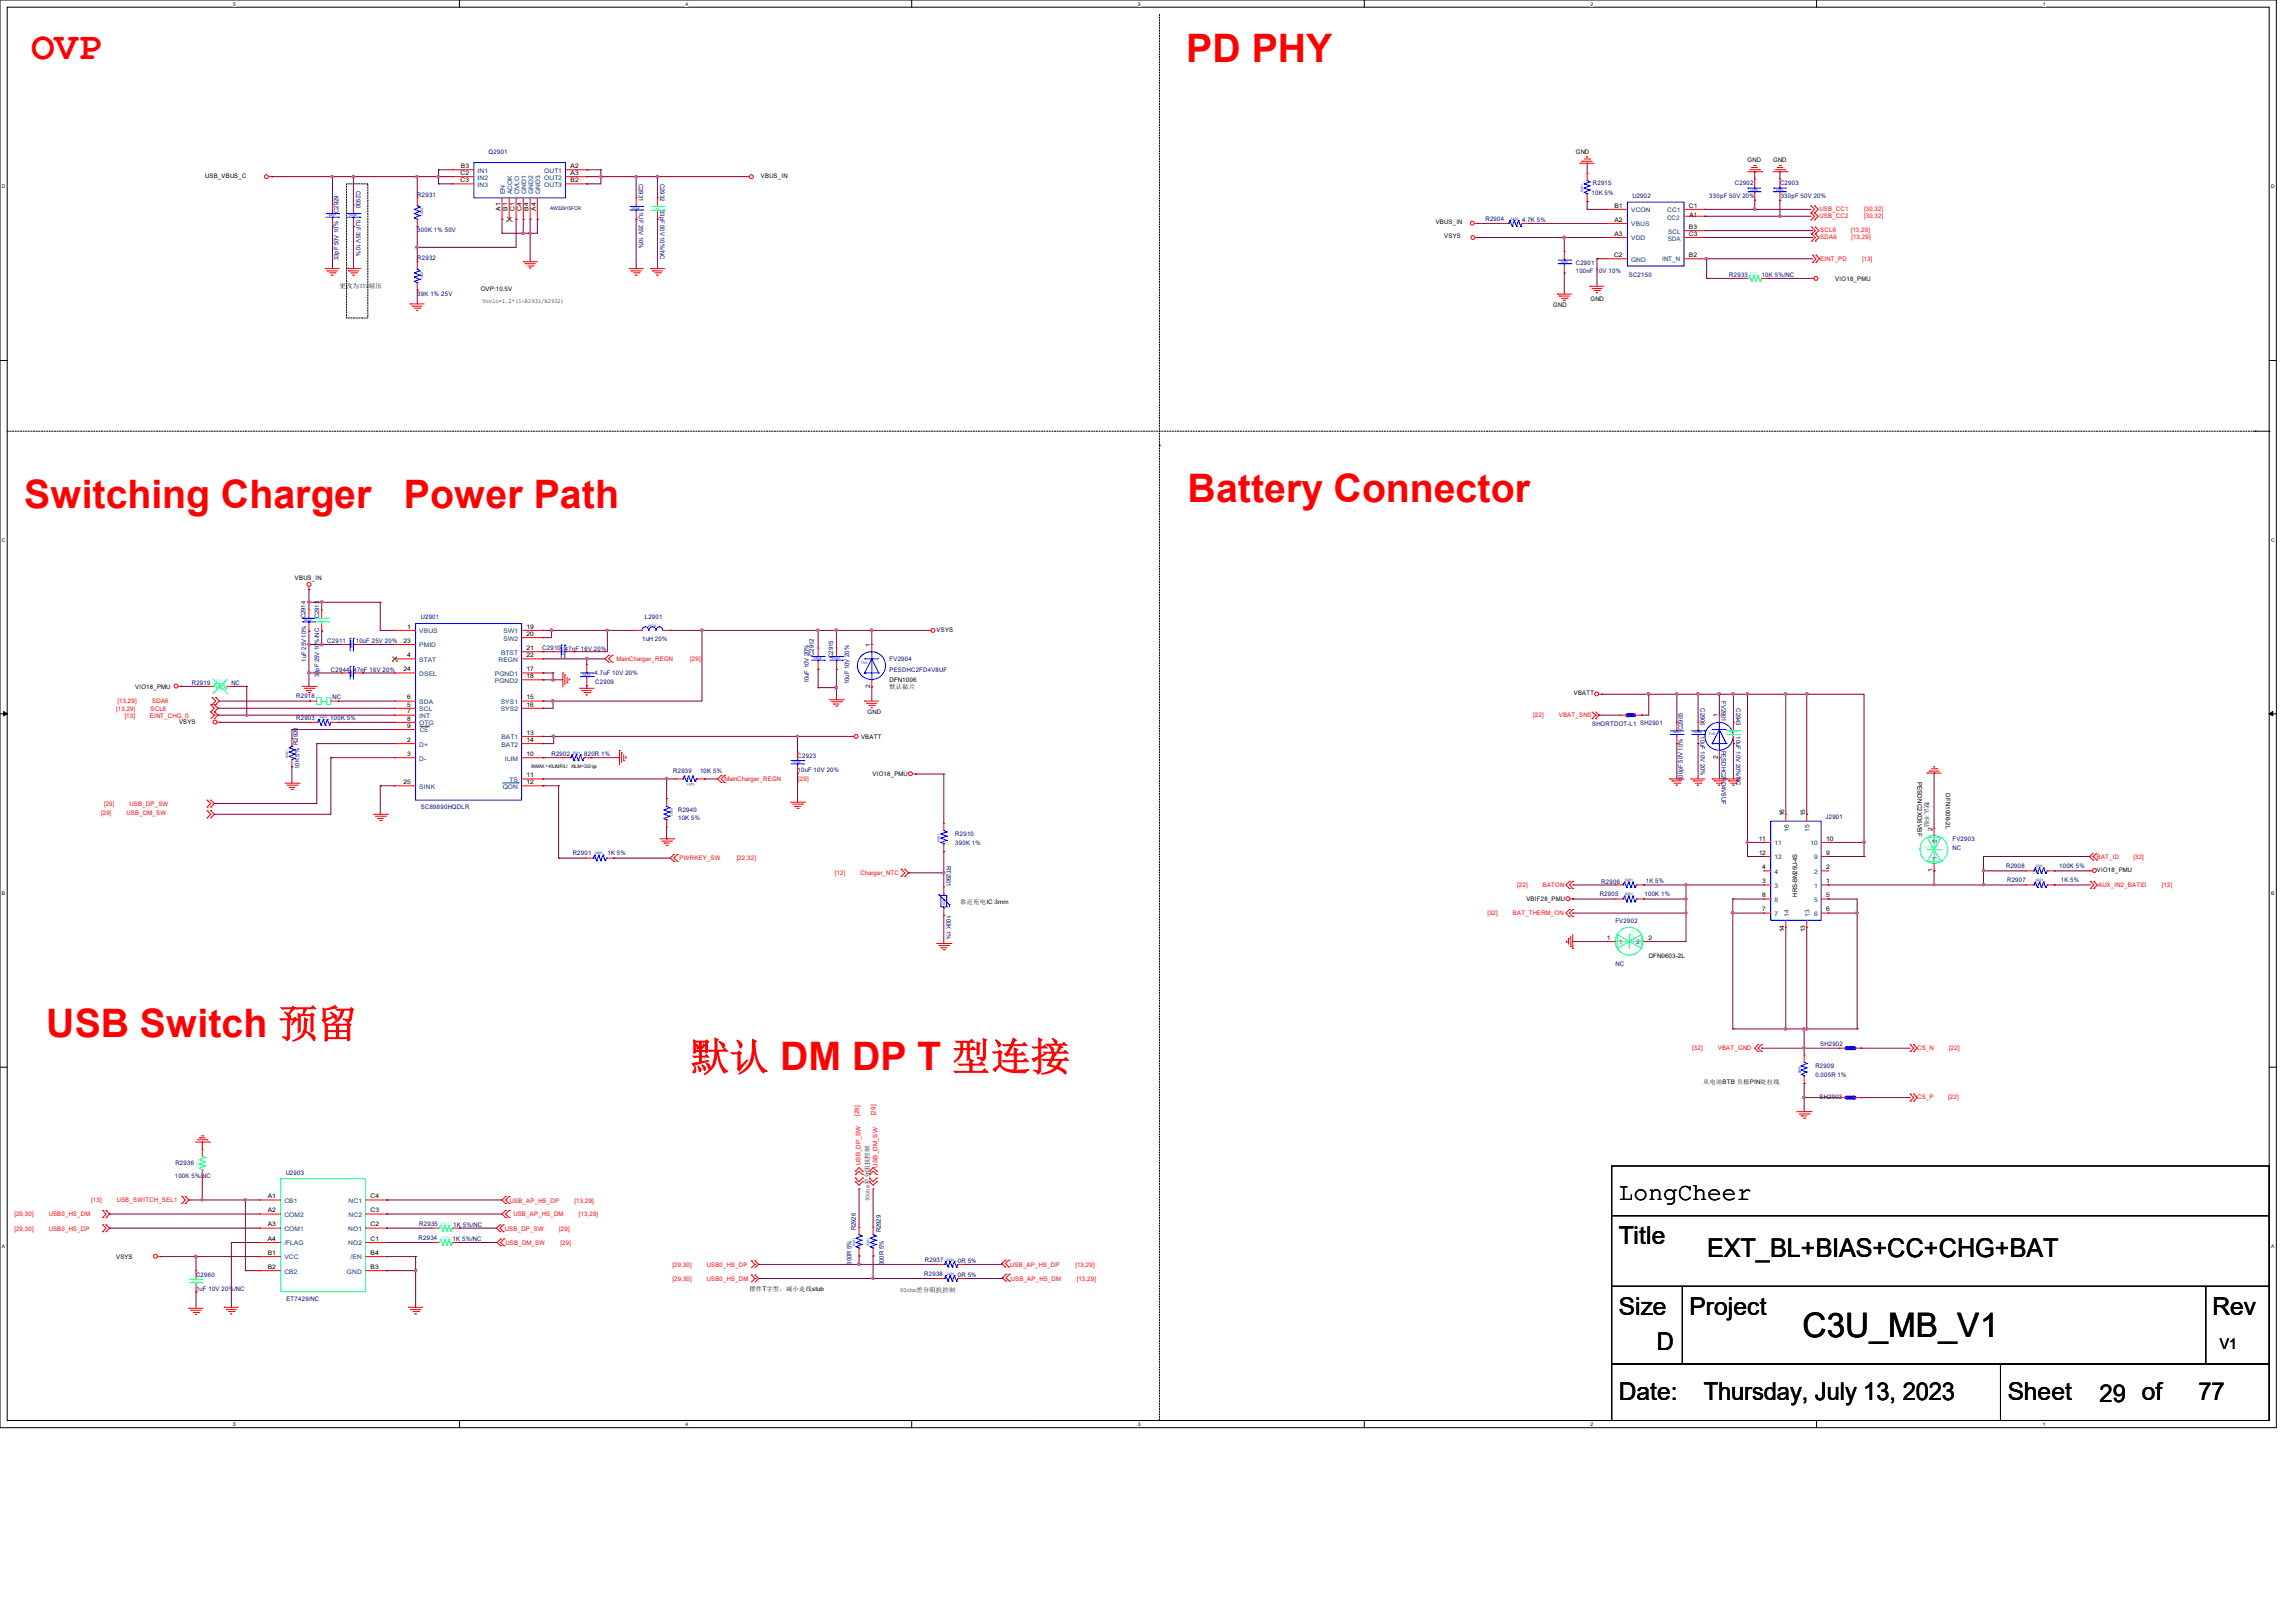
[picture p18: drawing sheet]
<svg xmlns="http://www.w3.org/2000/svg" width="297mm" height="210mm" viewBox="0 0 297 210" stroke-linecap="round" stroke-linejoin="round" font-family="sans-serif">
<defs><g id="words">
<g font-size="5.1" fill="#f00">
<text x="4" y="7.6">OVP</text>
<text x="153.5" y="8">PD PHY</text>
<text x="3.1" y="65.7">Switching Charger</text>
<text x="52.3" y="65.7">Power Path</text>
<text x="153.6" y="64.9">Battery Connector</text>
<text x="6" y="134.2">USB Switch 预留</text>
<text x="89.3" y="138.5">默认 DM DP T 型连接</text>
</g>
<text font-size="4.4" x="233.2" y="173.1">C3U_MB_V1</text>
<text font-size="3.3" x="220.9" y="162.6">EXT_BL+BIAS+CC+CHG+BAT</text>
<g font-size="3.2">
<text x="209.4" y="155.2">LongCheer</text>
<text x="209.4" y="161">Title</text>
<text x="209.4" y="170.2">Size</text>
<text x="218.6" y="170.2">Project</text>
<text x="286.2" y="170.2">Rev</text>
<text x="214.3" y="174.8">D</text>
<text x="209.4" y="181.1">Date:</text>
<text x="220.4" y="181.1">Thursday, July 13, 2023</text>
<text x="259.7" y="181.1">Sheet</text>
<text x="271.6" y="181.4">29 of</text>
<text x="284.4" y="181.1">77</text>
</g>
<text font-size="1.9" x="287.2" y="174.5">V1</text>
<g font-size=".8">
<text x="26.5" y="23.1">USB_VBUS_C</text>
<text x="59.6" y="22.6">C2</text>
<text x="59.6" y="23.6">C3</text>
<text x="59.6" y="21.8">B3</text>
<text x="73.8" y="22.6">A3</text>
<text x="73.8" y="23.6">B2</text>
<text x="73.8" y="21.8">A2</text>
<text x="98.4" y="23.1">VBUS_IN</text>
<text x="203.8" y="19.9">GND</text>
<text x="226.1" y="21">GND</text>
<text x="229.4" y="21">GND</text>
<text x="64.7" y="27.3" transform="rotate(-90 64.7 27.3)">A1</text>
<text x="65.7" y="27.3" transform="rotate(-90 65.7 27.3)">B1</text>
<text x="66.5" y="27.3" transform="rotate(-90 66.5 27.3)">C1</text>
<text x="67.5" y="27.3" transform="rotate(-90 67.5 27.3)">C4</text>
<text x="68.4" y="27.3" transform="rotate(-90 68.4 27.3)">B4</text>
<text x="69.3" y="27.3" transform="rotate(-90 69.3 27.3)">A4</text>
<text x="185.7" y="29">VBUS_IN</text>
<text x="208.8" y="26.9">B1</text>
<text x="208.8" y="28.7">A2</text>
<text x="218.5" y="26.9">C1</text>
<text x="218.5" y="29.6">B3</text>
<text x="218.6" y="28">A1</text>
<text x="186.8" y="30.9">VSYS</text>
<text x="208.8" y="33.3">C2</text>
<text x="208.8" y="30.5">A3</text>
<text x="218.5" y="30.5">C3</text>
<text x="218.5" y="33.3">B2</text>
<text x="43.9" y="37.3">更改为35V</text>
<text x="47.7" y="37.3">耐压</text>
<text x="62.2" y="37.7">OVP:10.5V</text>
<text x="62.4" y="39.2">Vovlo=1.2*(1+R2931/R2932)</text>
<text x="200.9" y="39.7">GND</text>
<text x="205.8" y="39">GND</text>
<text x="237.4" y="36.4">VIO18_PMU</text>
<text x="38.1" y="75">VBUS_IN</text>
<text x="52.2" y="83.2">23</text>
<text x="52.7" y="81.4">1</text>
<text x="68.1" y="81.4">19</text>
<text x="68.1" y="82.3">20</text>
<text x="112.6" y="83.7" transform="rotate(-90 112.6 83.7)">1</text>
<text x="121.2" y="81.8">VSYS</text>
<text x="17.5" y="89.1">VIO18_PMU</text>
<text x="52.2" y="86.9">24</text>
<text x="52.7" y="85">4</text>
<text x="68.1" y="84.1">21</text>
<text x="68.1" y="86.9">17</text>
<text x="68.1" y="87.8">18</text>
<text x="68.1" y="85">22</text>
<text x="112.6" y="89.1" transform="rotate(-90 112.6 89.1)">2</text>
<text x="115.1" y="89.2">默认贴片</text>
<text x="115.1" y="88.3">DFN1006</text>
<text x="203.6" y="89.9">VBATT</text>
<text x="23.2" y="93.7">VSYS</text>
<text x="52.7" y="94.2">9</text>
<text x="52.7" y="92.3">7</text>
<text x="52.7" y="93.3">8</text>
<text x="52.7" y="91.4">5</text>
<text x="52.7" y="90.5">6</text>
<text x="68.1" y="95.1">13</text>
<text x="68.1" y="90.5">15</text>
<text x="68.1" y="91.4">16</text>
<text x="111.4" y="95.6">VBATT</text>
<text x="112.2" y="92.4">GND</text>
<text x="222.2" y="92.8" transform="rotate(-90 222.2 92.8)">1</text>
<text x="52.2" y="101.5">25</text>
<text x="52.7" y="97.8">3</text>
<text x="52.7" y="96">2</text>
<text x="68.1" y="96">14</text>
<text x="68.1" y="97.8">10</text>
<text x="68.1" y="101.5">12</text>
<text x="68.1" y="100.6">11</text>
<text x="112.9" y="100.4">VIO18_PMU</text>
<text x="222.2" y="98.2" transform="rotate(-90 222.2 98.2)">2</text>
<text x="248.1" y="101.1" transform="rotate(90 248.1 101.1)">PESDNC2XD5VBF</text>
<text x="230.8" y="105.6" transform="rotate(-90 230.8 105.6)">16</text>
<text x="233.5" y="105.6" transform="rotate(-90 233.5 105.6)">15</text>
<text x="249" y="103.8" transform="rotate(90 249 103.8)">默认不贴</text>
<text x="250" y="107.5" transform="rotate(-90 250 107.5)">2</text>
<text x="251.7" y="102.6" transform="rotate(90 251.7 102.6)">DFN1006-2L</text>
<text x="227.5" y="110.6">12</text>
<text x="227.5" y="108.8">11</text>
<text x="228" y="112.5">4</text>
<text x="236.2" y="112.5">2</text>
<text x="236.2" y="110.6">9</text>
<text x="236.2" y="108.8">10</text>
<text x="250" y="112.9" transform="rotate(-90 250 112.9)">1</text>
<text x="271.2" y="112.9">VIO18_PMU</text>
<text x="124.2" y="116.9">靠近充电IC 3mm</text>
<text x="197.5" y="116.5">VBIF28_PMU</text>
<text x="228" y="117.9">7</text>
<text x="228" y="116.1">8</text>
<text x="228" y="114.3">3</text>
<text x="232.5" y="116" transform="rotate(-90 232.5 116)">HRS-BM25U-4S</text>
<text x="236.2" y="117.9">6</text>
<text x="236.2" y="116.1">5</text>
<text x="236.2" y="114.3">1</text>
<text x="207.9" y="121.6">1</text>
<text x="213.2" y="121.6">2</text>
<text x="213.3" y="124">DFN0603-2L</text>
<text x="230.8" y="120.7" transform="rotate(-90 230.8 120.7)">14</text>
<text x="233.5" y="120.7" transform="rotate(-90 233.5 120.7)">13</text>
<text x="220.3" y="140.2">从电池BTB 负极PIN处拉线</text>
<text x="34.6" y="155.1">A1</text>
<text x="47.9" y="155.1">C4</text>
<text x="112.5" y="155.5" transform="rotate(-90 112.5 155.5)">90ohm差分阻抗控制</text>
<text x="34.6" y="156.9">A2</text>
<text x="34.6" y="158.7">A3</text>
<text x="34.6" y="160.6">A4</text>
<text x="47.9" y="156.9">C3</text>
<text x="47.9" y="160.6">C1</text>
<text x="47.9" y="158.7">C2</text>
<text x="15" y="162.9">VSYS</text>
<text x="34.6" y="164.2">B2</text>
<text x="34.6" y="162.4">B1</text>
<text x="47.9" y="164.2">B3</text>
<text x="47.9" y="162.4">B4</text>
<text x="96.9" y="167.1">摆件T字型，减小走线stub</text>
<text x="116.4" y="167.1">90ohm差分阻抗控制</text>
</g>
<g font-size=".8" fill="#004080">
<text x="61.8" y="22.4">IN1</text>
<text x="61.8" y="23.2">IN2</text>
<text x="70.4" y="23.2">OUT2</text>
<text x="70.4" y="22.4">OUT1</text>
<text x="61.8" y="24.2">IN3</text>
<text x="65.3" y="25.1" transform="rotate(-90 65.3 25.1)">EN</text>
<text x="66.2" y="25.1" transform="rotate(-90 66.2 25.1)">ACOK</text>
<text x="67.1" y="25.1" transform="rotate(-90 67.1 25.1)">OVLO</text>
<text x="68.1" y="25.1" transform="rotate(-90 68.1 25.1)">GND1</text>
<text x="69" y="25.1" transform="rotate(-90 69 25.1)">GND2</text>
<text x="69.9" y="25.1" transform="rotate(-90 69.9 25.1)">GND3</text>
<text x="70.4" y="24.2">OUT3</text>
<text x="211" y="27.5">VCON</text>
<text x="211" y="29.3">VBUS</text>
<text x="215.6" y="28.4">CC2</text>
<text x="215.7" y="27.5">CC1</text>
<text x="211" y="33.9">GND</text>
<text x="211" y="31.1">VDD</text>
<text x="215" y="33.8">INT_N</text>
<text x="215.7" y="31.2">SDA</text>
<text x="215.8" y="30.3">SCL</text>
<text x="54.2" y="83.8">PMID</text>
<text x="54.2" y="82">VBUS</text>
<text x="65.2" y="82">SW1</text>
<text x="65.2" y="82.9">SW2</text>
<text x="54.2" y="87.5">DSEL</text>
<text x="54.2" y="85.6">STAT</text>
<text x="64" y="87.5">PGND1</text>
<text x="64" y="88.3">PGND2</text>
<text x="64.5" y="85.6">REGN</text>
<text x="64.8" y="84.7">BTST</text>
<text x="54.2" y="92.9">INT</text>
<text x="54.2" y="93.8">OTG</text>
<text x="54.2" y="92">SCL</text>
<text x="54.2" y="91.1">SDA</text>
<text x="54.3" y="94.8">CE</text>
<text x="64.8" y="91.1">SYS1</text>
<text x="64.8" y="92">SYS2</text>
<text x="64.9" y="95.7">BAT1</text>
<text x="54.2" y="98.4">D-</text>
<text x="54.2" y="96.6">D+</text>
<text x="64.9" y="96.6">BAT2</text>
<text x="65.3" y="98.4">ILIM</text>
<text x="65.9" y="101.2">TS</text>
<text x="54.2" y="102.1">SINK</text>
<text x="65" y="102.1">QON</text>
<text x="231.4" y="107.7" transform="rotate(-90 231.4 107.7)">16</text>
<text x="234.1" y="107.7" transform="rotate(-90 234.1 107.7)">15</text>
<text x="229.5" y="113.1">4</text>
<text x="229.5" y="111.2">12</text>
<text x="229.5" y="109.4">11</text>
<text x="234.2" y="109.4">10</text>
<text x="234.7" y="113.1">2</text>
<text x="234.7" y="111.2">9</text>
<text x="250.6" y="111.3" transform="rotate(-90 250.6 111.3)">1</text>
<text x="250.6" y="109.1" transform="rotate(-90 250.6 109.1)">2</text>
<text x="229.5" y="118.5">7</text>
<text x="229.5" y="116.7">8</text>
<text x="229.5" y="114.9">3</text>
<text x="231.4" y="118.6" transform="rotate(-90 231.4 118.6)">14</text>
<text x="234.1" y="118.6" transform="rotate(-90 234.1 118.6)">13</text>
<text x="234.7" y="118.5">6</text>
<text x="234.7" y="116.7">5</text>
<text x="234.7" y="114.9">1</text>
<text x="209.4" y="122.2">1</text>
<text x="211.7" y="122.2">2</text>
<text x="36.8" y="155.7">CB1</text>
<text x="45.1" y="155.7">NC1</text>
<text x="36.8" y="157.5">COM2</text>
<text x="36.8" y="159.3">COM1</text>
<text x="36.8" y="161.2">/FLAG</text>
<text x="45" y="161.2">NO2</text>
<text x="45" y="159.3">NO1</text>
<text x="45.1" y="157.5">NC2</text>
<text x="36.8" y="164.8">CB2</text>
<text x="36.8" y="163">VCC</text>
<text x="44.9" y="164.8">GND</text>
<text x="45.3" y="163">/EN</text>
</g>
<g font-size=".8" fill="#000080">
<text x="63.2" y="20">Q2901</text>
<text x="82.6" y="23.8" transform="rotate(90 82.6 23.8)">C2931</text>
<text x="85.4" y="23.8" transform="rotate(90 85.4 23.8)">C2932</text>
<text x="206" y="23.9">R2915</text>
<text x="43.8" y="27.6" transform="rotate(-90 43.8 27.6)">C2929</text>
<text x="46.1" y="24.7" transform="rotate(90 46.1 24.7)">C2930</text>
<text x="46.1" y="28.4" transform="rotate(90 46.1 28.4)">1UF 35V 10%</text>
<text x="54" y="25.5">R2931</text>
<text x="82.6" y="27.4" transform="rotate(90 82.6 27.4)">1UF 25V 10%</text>
<text x="85.4" y="27.2" transform="rotate(90 85.4 27.2)">33pF 50V 10%/NC</text>
<text x="192.2" y="28.7">R2904</text>
<text x="196.9" y="28.7">4.7K 5%</text>
<text x="205.9" y="25.2">10K 5%</text>
<text x="211.2" y="25.7">U2902</text>
<text x="221.1" y="25.7">330pF 50V 20%</text>
<text x="224.4" y="24">C2902</text>
<text x="230.3" y="24">C2903</text>
<text x="230.3" y="25.6">330pF 50V 20%</text>
<text x="43.8" y="33.7" transform="rotate(-90 43.8 33.7)">33pF 50V 10%</text>
<text x="54" y="33.7">R2932</text>
<text x="54" y="30.1">300K 1% 50V</text>
<text x="203.8" y="34.2">C2901</text>
<text x="203.8" y="35.3">100nF 10V 10%</text>
<text x="210.7" y="35.9">SC2150</text>
<text x="223.7" y="35.8">R2933</text>
<text x="227.9" y="35.9">10K 5%/NC</text>
<text x="54" y="38.3">39K 1% 25V</text>
<text x="39.5" y="80" transform="rotate(-90 39.5 80)">C2914</text>
<text x="41.3" y="80" transform="rotate(-90 41.3 80)">C2913</text>
<text x="42.3" y="83.3">C2911</text>
<text x="46" y="83.3">10uF 25V 20%</text>
<text x="54.4" y="80.1">U2901</text>
<text x="83.1" y="82.9">1uH 20%</text>
<text x="83.4" y="80.1">L2901</text>
<text x="24.8" y="88.6">R2919</text>
<text x="29.9" y="88.6">NC</text>
<text x="39.6" y="85.6" transform="rotate(-90 39.6 85.6)">1uF 25V 10%</text>
<text x="41.3" y="87.6" transform="rotate(-90 41.3 87.6)">33pF 25V 10%/NC</text>
<text x="42.8" y="86.9">C2944</text>
<text x="45.7" y="87">47nF 16V 20%</text>
<text x="70.1" y="84.2">C2910</text>
<text x="73.1" y="84.2">47nF 16V 20%</text>
<text x="76.9" y="87.4">4.7uF 10V 20%</text>
<text x="77" y="88.5">C2909</text>
<text x="104.6" y="88.4" transform="rotate(-90 104.6 88.4)">10uF 10V 20%</text>
<text x="105.3" y="84.9" transform="rotate(-90 105.3 84.9)">C2912</text>
<text x="107.8" y="85.1" transform="rotate(-90 107.8 85.1)">C2915</text>
<text x="109.9" y="88.5" transform="rotate(-90 109.9 88.5)">10uF 10V 20%</text>
<text x="115.1" y="85.6">FV2904</text>
<text x="115.1" y="86.9">PESDHC2FD4V8UF</text>
<text x="38.3" y="90.4">R2918</text>
<text x="38.3" y="93.2">R2903</text>
<text x="42.7" y="93.2">100K 5%</text>
<text x="43" y="90.5">NC</text>
<text x="206" y="93.9">SHORTDOT-L1 SH2901</text>
<text x="217.7" y="94.5" transform="rotate(-90 217.7 94.5)">C2905</text>
<text x="220" y="91.7" transform="rotate(90 220 91.7)">C2906</text>
<text x="220" y="95.3" transform="rotate(90 220 95.3)">10uF 10V 20%</text>
<text x="222.7" y="90.7" transform="rotate(90 222.7 90.7)">FV2901</text>
<text x="224.6" y="91.7" transform="rotate(90 224.6 91.7)">C2943</text>
<text x="224.6" y="95.3" transform="rotate(90 224.6 95.3)">10uF 10V 20%/NC</text>
<text x="38.5" y="96.4" transform="rotate(-90 38.5 96.4)">R2920</text>
<text x="38.7" y="99.5" transform="rotate(-90 38.7 99.5)">10K 5%</text>
<text x="71.3" y="97.8">R2902</text>
<text x="75.6" y="97.9">820R 1%</text>
<text x="87.1" y="100">R2939</text>
<text x="90.6" y="100.1">10K 5%</text>
<text x="103.2" y="98.1">C2923</text>
<text x="103.2" y="99.9">10uF 10V 20%</text>
<text x="217.7" y="101.1" transform="rotate(-90 217.7 101.1)">100pF 50V 10%</text>
<text x="222.7" y="97.1" transform="rotate(90 222.7 97.1)">PESDHC2FD4V8UF</text>
<text x="54.4" y="104.6">SC89890HQDLR</text>
<text x="87.7" y="105">R2940</text>
<text x="87.7" y="106.1">10K 5%</text>
<text x="236.1" y="105.9">J2901</text>
<text x="74.1" y="110.6">R2901</text>
<text x="78.6" y="110.6">1K 5%</text>
<text x="122.4" y="112" transform="rotate(90 122.4 112)">RT2901</text>
<text x="123.6" y="108.2">R2910</text>
<text x="123.6" y="109.3">390K 1%</text>
<text x="252.6" y="108.9">FV2903</text>
<text x="252.6" y="109.9">NC</text>
<text x="259.5" y="112.3">R2908</text>
<text x="266.4" y="112.3">100K 5%</text>
<text x="122.4" y="118.5" transform="rotate(90 122.4 118.5)">100K 1%</text>
<text x="206.9" y="116">R2905</text>
<text x="207.1" y="114.3">R2906</text>
<text x="209" y="119.4">FV2902</text>
<text x="212.7" y="116">100K 1%</text>
<text x="212.9" y="114.3">1K 5%</text>
<text x="259.6" y="114.2">R2907</text>
<text x="266.6" y="114.2">1K 5%</text>
<text x="209" y="125">NC</text>
<text x="235.5" y="135.4">SH2902</text>
<text x="234.8" y="138.2">R2909</text>
<text x="234.8" y="139.4">0.005R 1%</text>
<text x="235.4" y="142.2">SH2903</text>
<text x="22.6" y="152.5">100K 5%/NC</text>
<text x="22.7" y="150.7">R2936</text>
<text x="37" y="152">U2903</text>
<text x="54.1" y="160.4">R2934</text>
<text x="54.2" y="158.6">R2935</text>
<text x="58.5" y="160.6">1K 5%/NC</text>
<text x="58.6" y="158.8">1K 5%/NC</text>
<text x="110.7" y="159.2" transform="rotate(-90 110.7 159.2)">R2926</text>
<text x="114" y="159.5" transform="rotate(-90 114 159.5)">R2929</text>
<text x="25.4" y="165.2">C2960</text>
<text x="25.4" y="167">1uF 10V 20%/NC</text>
<text x="110.1" y="163.6" transform="rotate(-90 110.1 163.6)">300R 5%</text>
<text x="114.3" y="163.7" transform="rotate(-90 114.3 163.7)">300R 5%</text>
<text x="119.6" y="165.1">R2938</text>
<text x="119.6" y="163.3">R2937</text>
<text x="123.9" y="163.4">0R 5%</text>
<text x="123.9" y="165.3">0R 5%</text>
<text x="37" y="168.3">ET7429/NC</text>
</g>
<g font-size=".8" fill="#f00">
<text x="235.4" y="27.3">USB_CC1</text>
<text x="235.4" y="28.2">USB_CC2</text>
<text x="241.1" y="27.3">[30,32]</text>
<text x="241.1" y="28.2">[30,32]</text>
<text x="235.5" y="30.1">SCL6</text>
<text x="235.5" y="30.9">SDA6</text>
<text x="235.5" y="33.8">EINT_PD</text>
<text x="239.4" y="30.1">[13,29]</text>
<text x="239.5" y="30.9">[13,29]</text>
<text x="240.9" y="33.8">[13]</text>
<text x="79.8" y="85.6">MainCharger_REGN</text>
<text x="89.3" y="85.6">[29]</text>
<text x="15" y="91.9">[13,29]</text>
<text x="15.2" y="91">[13,29]</text>
<text x="16.1" y="92.9">[13]</text>
<text x="19.4" y="92.9">EINT_CHG_0</text>
<text x="19.5" y="91.9">SCL6</text>
<text x="19.7" y="91">SDA6</text>
<text x="198.3" y="92.7">[22]</text>
<text x="201.6" y="92.7">VBAT_SNS</text>
<text x="93.7" y="101.1">MainCharger_REGN</text>
<text x="103.3" y="101.1">[29]</text>
<text x="13.1" y="105.5">[29]</text>
<text x="13.5" y="104.3">[29]</text>
<text x="16.4" y="105.5">USB_DM_SW</text>
<text x="16.8" y="104.3">USB_DP_SW</text>
<text x="87.9" y="111.2">PWRKEY_SW</text>
<text x="95.3" y="111.2">[22,32]</text>
<text x="108" y="113.2">[12]</text>
<text x="111.3" y="113.2">Charger_NTC</text>
<text x="271.2" y="111.2">BAT_ID</text>
<text x="276" y="111.2">[32]</text>
<text x="192.4" y="118.4">[32]</text>
<text x="195.7" y="118.4">BAT_THERM_ON</text>
<text x="196.3" y="114.8">[22]</text>
<text x="199.6" y="114.8">BATON</text>
<text x="271.4" y="114.7">AUX_IN2_BATID</text>
<text x="279.7" y="114.7">[12]</text>
<text x="218.9" y="135.8">[32]</text>
<text x="222.2" y="135.8">VBAT_GND</text>
<text x="248" y="135.8">CS_N</text>
<text x="252.2" y="135.8">[22]</text>
<text x="248" y="142.2">CS_P</text>
<text x="252" y="142.2">[22]</text>
<text x="111.2" y="144.4" transform="rotate(-90 111.2 144.4)">[29]</text>
<text x="113.2" y="144.3" transform="rotate(-90 113.2 144.3)">[29]</text>
<text x="11.8" y="155.6">[13]</text>
<text x="15.1" y="155.6">USB_SWITCH_SEL1</text>
<text x="66" y="155.7">USB_AP_HS_DP</text>
<text x="74.3" y="155.7">[13,29]</text>
<text x="111.3" y="150.8" transform="rotate(-90 111.3 150.8)">USB_DP_SW</text>
<text x="113.5" y="151.1" transform="rotate(-90 113.5 151.1)">USB_DM_SW</text>
<text x="1.9" y="157.3">[29,30]</text>
<text x="1.9" y="159.3">[29,30]</text>
<text x="6.3" y="157.3">USB0_HS_DM</text>
<text x="6.3" y="159.3">USB0_HS_DP</text>
<text x="65.3" y="159.3">USB_DP_SW</text>
<text x="65.4" y="161.2">USB_DM_SW</text>
<text x="66.4" y="157.3">USB_AP_HS_DM</text>
<text x="72.4" y="159.3">[29]</text>
<text x="72.5" y="161.2">[29]</text>
<text x="74.9" y="157.3">[13,29]</text>
<text x="87" y="163.9">[29,30]</text>
<text x="87" y="165.7">[29,30]</text>
<text x="91.4" y="163.9">USB0_HS_DP</text>
<text x="91.4" y="165.7">USB0_HS_DM</text>
<text x="130.7" y="163.9">USB_AP_HS_DP</text>
<text x="130.8" y="165.7">USB_AP_HS_DM</text>
<text x="139.1" y="163.9">[13,29]</text>
<text x="139.3" y="165.7">[13,29]</text>
</g>
<g font-size=".6">
<text x="30.2" y=".7">5</text>
<text x="88.7" y=".7">4</text>
<text x="147.2" y=".7">3</text>
<text x="205.7" y=".7">2</text>
<text x="264.2" y=".7">1</text>
<text x=".3" y="24.4">D</text>
<text x="293.8" y="24.4">D</text>
<text x=".3" y="70.1">C</text>
<text x="293.8" y="70.1">C</text>
<text x="68.7" y="99.4">IINMAX = KILIM/RILI</text>
<text x="73.9" y="99.4">KILIM=350 typ</text>
<text x=".3" y="115.8">B</text>
<text x="293.8" y="115.8">B</text>
<text x=".3" y="161.5">A</text>
<text x="293.8" y="161.5">A</text>
<text x="30.2" y="184.5">5</text>
<text x="88.7" y="184.5">4</text>
<text x="147.2" y="184.5">3</text>
<text x="205.7" y="184.5">2</text>
<text x="264.2" y="184.5">1</text>
</g>
<text font-size=".6" fill="#000080" x="71.2" y="27.1">AW32915FCR</text>
<g font-size=".4" fill="#00f">
<text x="42.5" y="28">0201</text>
<text x="45.2" y="28">0402</text>
<text x="54.4" y="26.9" transform="rotate(90 54.4 26.9)">0201</text>
<text x="81.7" y="27.1">0402</text>
<text x="195.4" y="28.4">0402</text>
<text x="204.8" y="24.8" transform="rotate(-90 204.8 24.8)">0201</text>
<text x="227.4" y="24.5" transform="rotate(-180 227.4 24.5)">0201</text>
<text x="230.7" y="24.5" transform="rotate(-180 230.7 24.5)">0201</text>
<text x="54.4" y="35.1" transform="rotate(90 54.4 35.1)">0201</text>
<text x="201.9" y="34">0201</text>
<text x="39.3" y="80.3">0402</text>
<text x="45.6" y="83.9" transform="rotate(-90 45.6 83.9)">0603</text>
<text x="83.9" y="81.1">2520</text>
<text x="45.6" y="87.6" transform="rotate(-90 45.6 87.6)">0201</text>
<text x="72.9" y="84.8" transform="rotate(-90 72.9 84.8)">0201</text>
<text x="75.4" y="87.4">0402</text>
<text x="105.3" y="85.3">0402</text>
<text x="107.7" y="85.3">0402</text>
<text x="111.4" y="85.9">TVS</text>
<text x="41.4" y="93">0201</text>
<text x="216.5" y="94.9">0201</text>
<text x="219.1" y="94.9">0402</text>
<text x="221" y="95.1">TVS</text>
<text x="37.3" y="98.1" transform="rotate(-90 37.3 98.1)">0201</text>
<text x="74.1" y="97.5">0201</text>
<text x="89.8" y="101.3" transform="rotate(-180 89.8 101.3)">0201</text>
<text x="102.6" y="98.7">0402</text>
<text x="86.7" y="104.6" transform="rotate(90 86.7 104.6)">0201</text>
<text x="77" y="110.5">0201</text>
<text x="121.6" y="108.9" transform="rotate(-90 121.6 108.9)">0201</text>
<text x="263.4" y="112.2">0201</text>
<text x="122.3" y="117.1" transform="rotate(-90 122.3 117.1)">0201</text>
<text x="210.2" y="115.8">0201</text>
<text x="210.2" y="114">0201</text>
<text x="263.4" y="114">0201</text>
<text x="233" y="138.9" transform="rotate(-90 233 138.9)">0805</text>
<text x="110.6" y="161.2" transform="rotate(-90 110.6 161.2)">0201</text>
<text x="112.4" y="161.2" transform="rotate(-90 112.4 161.2)">0201</text>
<text x="122.5" y="163.1">0201</text>
<text x="122.5" y="164.9">0201</text>
</g>
<g font-size=".4" fill="#00ff80">
<text x="84.6" y="27.1">0201</text>
<text x="226.4" y="35.6">0201</text>
<text x="41.1" y="80.3">0201</text>
<text x="27.9" y="88.3">0201</text>
<text x="223.7" y="94.9">0402</text>
<text x="250" y="109.5" transform="rotate(-180 250 109.5)">TVS-B</text>
<text x="211.3" y="121.6" transform="rotate(-90 211.3 121.6)">TVS-B</text>
<text x="25.7" y="151.1" transform="rotate(-90 25.7 151.1)">0201</text>
<text x="57.1" y="160.3">0201</text>
<text x="57.1" y="158.5">0201</text>
<text x="24.9" y="165.9">0201</text>
</g>
<text font-size=".3" fill="#00f" x="122.8" y="117.5" transform="rotate(-90 122.8 117.5)">T</text>
</g></defs>
<path d="M0 0h294.5v184.7h-294.5zM.9 .9h292.6v182.9h-292.6z" fill="none" stroke="#000" stroke-width=".13"/>
<g fill="#fff">
<path d="M30.2 .1h.3v.7h-.3z"/>
<path d="M30.2 183.9h.3v.8h-.3z"/>
</g>
<path d="M59.4 0v.9M59.4 183.8v.9" fill="none" stroke="#000" stroke-width=".13"/>
<g fill="#fff">
<path d="M88.7 .1h.3v.7h-.3z"/>
<path d="M88.7 183.9h.3v.8h-.3z"/>
</g>
<path d="M117.9 0v.9M117.9 183.8v.9" fill="none" stroke="#000" stroke-width=".13"/>
<g fill="#fff">
<path d="M147.2 .1h.3v.7h-.3z"/>
<path d="M147.2 183.9h.3v.8h-.3z"/>
</g>
<path d="M176.5 0v.9M176.5 183.8v.9" fill="none" stroke="#000" stroke-width=".13"/>
<g fill="#fff">
<path d="M205.7 .1h.4v.7h-.4z"/>
<path d="M205.7 183.9h.4v.8h-.4z"/>
</g>
<path d="M235 0v.9M235 183.8v.9" fill="none" stroke="#000" stroke-width=".13"/>
<g fill="#fff">
<path d="M264.2 .1h.4v.7h-.4z"/>
<path d="M264.2 183.9h.4v.8h-.4z"/>
<path d="M.3 23.8h.4v.7h-.4z"/>
<path d="M293.8 23.8h.5v.7h-.5z"/>
<path d="M.3 69.5h.4v.7h-.4z"/>
<path d="M293.8 69.5h.5v.7h-.5z"/>
</g>
<path d="M0 46.7h.9M293.5 46.7h1" fill="none" stroke="#000" stroke-width=".13"/>
<g fill="#fff">
<path d="M.3 115.2h.4v.8h-.4z"/>
<path d="M293.8 115.2h.4v.8h-.4z"/>
</g>
<path d="M0 92.4h.9M293.5 92.4h1" fill="none" stroke="#000" stroke-width=".13"/>
<path d="M.5 92.1l.4 .3-.4 .2zM293.5 92.4l.5-.3v.5z" fill="#000" stroke="#000" stroke-width=".13"/>
<g fill="#fff">
<path d="M.3 161h.3v.7h-.3z"/>
<path d="M293.8 161h.4v.7h-.4z"/>
</g>
<g fill="none" stroke="#000" stroke-width=".13">
<path d="M150 1.9v181.9M44.8 23.8h2.8v17.3h-2.8zM.9 55.8h292.6M150 57.6h.1M291.7 55.8h.1M293.5 55.8h.1M0 138.1h.9M293.5 138.1h1M208.5 157.3h85v9.2h-85zM208.5 150.9h85v6.4h-85zM208.5 166.5h9.1v10h-9.1zM208.5 176.5h50.3v7.3h-50.3z"/>
<path d="M217.6 166.5h67.7v10h-67.7zM258.8 176.5h34.7v7.3h-34.7zM285.3 166.5h8.2v10h-8.2zM133.5 183.8h75M150 183.8h.1M208.5 183.8h.1"/>
</g>
<g fill="none" stroke="#f00" stroke-width=".13">
<path d="M34.8 22.9h.3M35.1 22.9h.1M42.1 34.8h.1M42.1 34.8h1.8M42.3 35.1h.1M42.3 35.1h1.3M42.6 35.3h.7M42.9 35.6h.1M42.9 35.6h.2M43 26.5h.1M43 29.3h.1M43 26.5v.9"/>
<path d="M43 28.4v.9M43.3 35.3h.1M44.8 34.8h.1M44.8 34.8h1.9M45.1 35.1h.1M45.1 35.1h1.3M45.4 35.3h.7M45.6 35.6h.1M45.6 35.6h.2M45.7 26.5h.1M45.7 29.3h.1M45.7 26.5v.9"/>
<path d="M45.7 28.4v.9M46.1 35.3h.1M53 39.3h.1M53 39.3h1.9M53.3 39.6h.1M53.3 39.6h1.3M53.6 39.9h.7M54 37.5h.1M54 33.9h.1M54 33.9v.9M54 36.6v.9M54.3 39.9h.1"/>
<path d="M58.5 22h.1M58.5 22.9h.1M58.5 23.8h.1M58.5 22.9h2.8M58.5 22h2.8M58.5 23.8h2.8M64.9 28.4h.1M64.9 25.6v2.8M65.9 28.4h.1M65.9 25.6v2.8M66.8 28.4h.1M66.8 25.6v2.8"/>
<path d="M67.7 33.9h.1M67.7 28.4h.1M67.7 33.9h1.8M67.7 25.6v2.8M67.9 34.1h.1M67.9 34.1h1.4M68.2 34.4h.8M68.5 34.7h.1M68.5 34.7h.2M68.6 28.4h.1M68.6 25.6v2.8M69 34.4h.1"/>
<path d="M69.5 28.4h.1M69.5 25.6v2.8M73.2 22.9h2.7M73.2 22h2.7M73.2 23.8h2.7M75.9 22.9h.1M75.9 23.8h.1M75.9 22h.1M81.4 34.8h.1M81.4 34.8h1.8M81.7 35.1h.1M81.7 35.1h1.3"/>
<path d="M82 35.3h.7M82.2 35.6h.1M82.2 35.6h.2M82.7 35.3h.1M84.2 34.8h.1M84.2 34.8h1.8M84.4 35.1h.1M84.4 35.1h1.3M84.7 35.3h.7M85 35.6h.1M85.4 35.3h.1M96.6 22.9h.1"/>
<path d="M96.6 22.9h.3M190.8 28.9h.3M190.8 30.7h.4M191.1 28.9h.1M191.2 30.7h.1M194.1 28.9h.1M194.1 28.9h1M196.9 28.9h.9M197.8 28.9h.1M201.5 38.1h.1M201.5 38.1h1.8M201.7 38.3h.1"/>
<path d="M201.7 38.3h1.3M202 38.6h.7M202.3 38.9h.1M202.3 38.9h.2M202.7 38.6h.1M204.4 21.1h.1M204.4 21.1h1.8M204.6 20.9h.1M204.6 20.9h1.4M204.9 20.6h.8M205.2 20.3h.1M205.2 20.3h.2"/>
<path d="M205.7 20.6h.1M205.7 37h.1M205.7 37h1.8M206 37.3h.1M206 37.3h1.2M206.2 37.6h.7M206.5 37.9h.1M206.5 37.9h.2M206.9 37.6h.1M207.8 27.1h.1M207.8 28.9h.1M207.8 33.5h.1"/>
<path d="M207.8 30.7h.1M207.8 28.9h2.7M207.8 30.7h2.7M207.8 27.1h2.7M207.8 33.5h2.7M217.8 30.7h2.8M217.8 27.1h2.8M217.8 33.5h2.8M217.8 28h2.8M217.8 29.8h2.8M220.6 27.1h.1M220.6 30.7h.1"/>
<path d="M220.6 28h.1M220.6 33.5h.1M220.6 29.8h.1M225.1 36h.1M225.1 36h1M226.1 22.2h1.8M226.3 22h1.3M226.6 21.7h.1M226.6 21.7h.7M226.9 21.4h.2M227.1 21.4h.1M227.6 22h.1"/>
<path d="M227.9 22.2h.1M227.9 36h.9M228.8 36h.1M229.4 22.2h1.8M229.6 22h1.3M229.9 21.7h.1M229.9 21.7h.7M230.2 21.4h.1M230.3 21.4h.1M230.9 22h.1M231.2 22.2h.1M234.3 36h.1"/>
<path d="M234.3 26.6h.1M234.3 27.6h.1M234.3 28.4h.1M234.3 36h.4M234.3 26.6l.4 .5-.4 .5M234.3 27.6l.4 .4-.4 .4M234.4 29.4h.1M234.4 30.3h.1M234.4 31.2h.1M234.4 29.4l.4 .4-.4 .5M234.4 30.3l.4 .4-.4 .5M234.5 34h.1"/>
<path d="M234.5 33h.1M234.5 33l.4 .5-.4 .5M234.7 26.6h.1M234.7 27.6h.1M234.7 28.4h.1M234.7 26.6l.5 .5-.5 .5M234.7 27.6l.5 .4-.5 .4M234.8 29.4h.1M234.8 30.3h.1M234.8 31.2h.1M234.8 29.4l.5 .4-.5 .5M234.8 30.3l.5 .4-.5 .5"/>
<path d="M234.9 34h.1M234.9 33h.1M234.9 33l.5 .5-.5 .5M53.9 40.2h.1M53.9 40.2h.2M40 76.3h.1M40 78.9h.1M40 75.9v.4M40 78.9v.9M41.6 78.9h.1M41.6 78.9v.9M23.1 88.8h.3"/>
<path d="M23.4 88.8h.1M26.6 88.8h.1M26.6 88.8h1M27.3 91.2h.1M27.3 92.1h.1M27.3 91.2l.4 .5-.4 .4M27.3 92.1l.4 .4M27.4 90.3h.1M27.4 91.2h.1M27.4 90.3l.5 .4-.5 .5M27.7 92.1h.1M27.7 91.2h.1"/>
<path d="M27.7 92.5h.1M27.7 91.2l.5 .5-.5 .4M27.7 92.5l-.4 .5M27.7 92.1l.5 .4M27.9 91.2h.1M27.9 90.3h.1M27.9 90.3l.5 .4-.5 .5M28.1 93.5h.3M28.2 92.5h.1M28.2 92.5l-.5 .5M28.4 93.5h.1M29.4 88.8h.9"/>
<path d="M30.3 88.8h.1M39.1 88.8h1.8M39.3 89.1h1.3M39.6 89.4h.1M39.6 89.4h.7M39.9 89.6h.1M40 81.7h.1M40 80.8v.9M40 89.6h.1M40 90.7h.1M40 93.5h.1M40 90.7h1"/>
<path d="M40 93.5h1M40.6 89.1h.1M40.9 88.8h.1M41.6 81.7h.1M41.6 80.8v.9M42.8 90.7h.9M42.8 93.5h.9M43.7 90.7h.1M43.7 93.5h.1M44.2 83.4h.1M44.2 83.4h.9M46 83.4h.9"/>
<path d="M46.9 83.4h.1M71.5 84.3h.1M71.5 84.3h.9M72.8 87.1h.1M72.8 87.1v1.8M73.1 87.3h.1M73.1 87.3v1.3M73.4 88.3h.1M73.4 87.6v.7M73.4 84.3h.9M73.6 87.9h.1M73.6 87.9v.2"/>
<path d="M74.3 84.3h.1M75 89.1h.1M75 89.1h1.8M75.3 89.4h.1M75.3 89.4h1.2M75.6 89.6h.7M75.8 89.9h.1M75.8 89.9h.2M75.9 86h.1M75.9 88.7h.1M75.9 86v.9M75.9 87.8v.9"/>
<path d="M76.3 89.6h.1M78.7 85.7h.1M78.7 84.8h.1M78.7 84.8l-.4 .5 .4 .4M79.2 84.8h.1M79.2 85.7h.1M79.2 84.8l-.5 .5 .5 .4M80.1 97.1h.1M80.1 97.1v1.9M80.4 97.4h.1M80.4 97.4v1.3M80.7 98.4h.1"/>
<path d="M80.7 97.7v.7M80.9 98h.1M80.9 98v.1M103.2 97.3h.1M103.2 97.3v.9M103.2 99.1v.9M107.3 90.6h1.8M107.6 90.8h1.2M107.8 91.1h.1M107.8 91.1h.7M108.1 91.4h.2M108.3 91.4h.1"/>
<path d="M108.8 90.8h.1M109.1 90.6h.1M110.1 95.3h.1M110.1 95.3h.4M111.8 90.7h.1M111.8 90.7h1.9M112.1 91h.1M112.1 91h1.3M112.4 91.3h.7M112.7 91.6h.1M112.7 91.6h.2M113.1 91.3h.1"/>
<path d="M120.1 81.6h.1M120.1 81.6h.3M206 93h.1M206 92.1l.4 .4M206.4 92.5h.1M206.4 93h.1M206.4 92.5l-.4 .5M206.4 92.1l.4 .4M206.8 92.5h.1M206.8 89.8h.4M206.8 92.5l-.4 .5M207.2 89.8h.1"/>
<path d="M249.6 99.8h.1M249.6 99.8h1.2M249.9 99.5h.7M250.1 99.2h.1M250.1 99.2h.2M250.6 99.5h.1M26.8 104.4h.1M26.8 103.5h.1M26.8 105.8h.1M26.8 104.9h.1M26.8 103.5l.5 .5-.5 .4M26.8 104.9l.5 .5-.5 .4"/>
<path d="M27.3 103.5h.1M27.3 104.4h.1M27.3 104.9h.1M27.3 105.8h.1M27.3 103.5l.4 .5-.4 .4M27.3 104.9l.4 .5-.4 .4M36.9 101.3h1.8M37.1 101.6h1.3M37.4 101.9h.1M37.4 101.9h.7M37.7 102.2h.2M37.9 102.2h.1"/>
<path d="M38.4 101.6h.1M38.7 101.3h.1M48.3 105.4h1.8M48.6 105.6h1.3M48.9 105.9h.1M48.9 105.9h.7M49.1 106.2h.2M49.3 106.2h.1M49.9 105.6h.1M50.1 105.4h.1M75.7 111h.1M75.7 111h.9"/>
<path d="M78.5 111h.9M79.4 111h.1M85.3 108.5h1.9M85.6 108.8h1.3M85.9 109.1h.1M85.9 109.1h.7M86.1 109.4h.2M86.3 109.4h.1M86.9 108.8h.1M87.2 108.5h.1M87.2 111.5h.1M87.2 110.6h.1"/>
<path d="M87.2 110.6l-.5 .4 .5 .5M87.4 100.8h.1M87.4 100.8h.9M87.6 110.6h.1M87.6 111.5h.1M87.6 110.6l-.4 .4 .4 .5M90.2 100.8h.9M91.1 100.8h.1M93.3 101.3h.1M93.3 100.3h.1M93.3 100.3l-.5 .5 .5 .5M93.7 100.3h.1"/>
<path d="M93.7 101.3h.1M93.7 100.3l-.4 .5 .4 .5M102.2 103.8h1.9M102.5 104.1h1.3M102.8 104.4h.1M102.8 104.4h.7M103.1 104.6h.2M103.2 100h.1M103.3 104.6h.1M103.8 104.1h.1M104.1 103.8h.1M116.6 113.4h.1"/>
<path d="M116.6 112.5h.1M116.6 112.5l.5 .4-.5 .5M117.1 112.5h.1M117.1 113.4h.1M117.1 112.5l.4 .4-.4 .5M118.1 100.2h.3M118.4 100.2h.1M122.1 114.8h.1M122.1 118.4h.1M122.1 114.8v.9M122.1 117.5v.9M203 117.7h.1"/>
<path d="M203 118.6h.1M203 114h.1M203 115h.1M203 117.7l-.4 .5 .4 .4M203 114l-.4 .5 .4 .5M203.1 116.3h.4M203.5 116.3h.1M203.5 117.7h.1M203.5 118.6h.1M203.5 114h.1M203.5 115h.1M203.5 117.7l-.5 .5 .5 .4"/>
<path d="M203.5 114l-.5 .5 .5 .5M216 100.8h.1M216 100.8h1.8M216.3 101h.1M216.3 101h1.3M216.5 101.3h.8M216.8 101.6h.1M216.8 101.6h.2M217.3 101.3h.1M218.7 100.8h.1M218.7 100.8h1.9M219 101h.1"/>
<path d="M219 101h1.3M219.3 101.3h.7M219.6 101.6h.1M219.6 101.6h.2M220 101.3h.1M221.5 100.8h.1M221.5 100.8h3.6M221.7 101h.1M221.7 101h1.4M222 101.3h.8M222.3 101.6h.1M222.3 101.6h.2"/>
<path d="M222.8 101.3h.1M223.3 100.8h.1M223.6 101h.1M223.6 101h1.3M223.9 101.3h.7M224.2 101.6h.1M224.6 101.3h.1M228.2 118.2h.1M228.2 116.3h.1M228.2 114.5h.1M228.2 112.7h.1M228.2 110.8h.1"/>
<path d="M228.2 109h.1M228.2 112.7h.9M228.2 116.3h.9M228.2 118.2h.9M228.2 114.5h.9M228.2 110.8h.9M228.2 109h.9M231 120h.1M231 105.4h.1M231 105.4v.9M231 119.1v.9M233.7 120h.1"/>
<path d="M233.7 105.4h.1M233.7 105.4v.9M233.7 119.1v.9M235.6 112.7h.9M235.6 116.3h.9M235.6 118.2h.9M235.6 114.5h.9M235.6 110.8h.9M235.6 109h.9M236.5 118.2h.1M236.5 116.3h.1M236.5 114.5h.1"/>
<path d="M236.5 112.7h.1M236.5 110.8h.1M236.5 109h.1M249.3 100h.1M249.3 100h1.8M250.2 112.7h.1M250.2 107.2h.1M250.2 107.2v.9M250.2 111.8v.9M270.3 112.7h.1M270.3 110.8h.1M270.3 112.7h.4"/>
<path d="M270.3 110.8l.5 .5M270.4 115h.1M270.4 114h.1M270.4 114l.4 .5-.4 .5M270.8 110.8h.1M270.8 111.3h.1M270.8 110.8l.4 .5M270.8 110.4l-.5 .4M270.8 115h.1M270.8 114h.1M270.8 114l.5 .5-.5 .5M271.2 111.3h.1"/>
<path d="M271.2 110.4l-.4 .4M121.2 122.1h1.8M121.5 122.3h1.2M121.7 122.6h.1M121.7 122.6h.8M122 122.9h.2M122.2 122.9h.1M122.7 122.3h.1M123 122.1h.1M202.6 121.9h.1M202.6 121.7v.2M202.9 121.5h.1"/>
<path d="M202.9 121.5v.7M203.2 122.5h.1M203.2 121.2v1.3M203.5 122.7h.1M203.5 120.9v1.8M208 121.8h.1M208 121.8h1M212.6 121.8h.9M213.5 121.8h.1M227.4 135.2h.1M227.4 136.1h.1M227.4 135.2l-.4 .4 .4 .5"/>
<path d="M227.9 135.2h.1M227.9 136.1h.1M227.9 135.2l-.5 .4 .5 .5M247.1 136.1h.1M247.1 135.2h.1M247.1 135.2l.5 .4-.5 .5M247.6 136.1h.1M247.6 135.2h.1M247.6 135.2l.4 .4-.4 .5M13.3 156.6h.1M13.3 157.6h.1M13.3 158.5h.1"/>
<path d="M13.3 159.4h.1M13.3 156.6l.4 .5-.4 .5M13.3 158.5l.4 .4-.4 .5M13.7 157.6h.1M13.7 156.6h.1M13.7 159.4h.1M13.7 158.5h.1M13.7 156.6l.5 .5-.5 .5M13.7 158.5l.5 .4-.5 .5M23.5 154.8h.1M23.5 155.7h.1M23.5 154.8l.5 .5-.5 .4"/>
<path d="M24 155.7h.1M24 154.8h.1M24 154.8l.4 .5-.4 .4M25.3 147.8h1.8M25.5 147.5h1.3M25.8 147.2h.1M25.8 147.2h.7M26.1 147h.1M26.2 147h.1M26.8 147.5h.1M27.1 147.8h.1M64.7 158.5h.1"/>
<path d="M64.7 159.4h.1M64.7 158.5l-.5 .4 .5 .5M65.1 159.4h.1M65.1 158.5h.1M65.1 158.5l-.4 .4 .4 .5M65.4 154.8h.1M65.4 155.7h.1M65.4 156.6h.1M65.4 157.6h.1M65.4 154.8l-.5 .5 .5 .4M65.4 156.6l-.5 .5 .5 .5M65.9 155.7h.1"/>
<path d="M65.9 154.8h.1M65.9 157.6h.1M65.9 156.6h.1M65.9 154.8l-.5 .5 .5 .4M65.9 156.6l-.5 .5 .5 .5M110.7 152.9h.1M110.7 152.4h.1M110.7 152h.1M110.7 151.6h.1M110.7 152.9l.4 .5 .5-.5M110.7 152.4l.4 .5 .5-.5M110.7 152l.4-.4 .5 .4"/>
<path d="M110.7 151.6l.4-.5 .5 .5M111.6 152.9h.1M111.6 152.4h.1M111.6 151.6h.1M111.6 152h.1M112.5 152.9h.1M112.5 152.4h.1M112.5 152h.1M112.5 151.6h.1M112.5 151.6l.4-.5 .5 .5M112.5 152.4l.4 .5 .5-.5M112.5 152.9l.4 .5 .5-.5"/>
<path d="M112.5 152l.4-.4 .5 .4M113.4 152.9h.1M113.4 152.4h.1M113.4 151.6h.1M113.4 152h.1M232.5 143.8h1.8M232.7 144.1h1.3M233 144.4h.1M233 144.4h.7M233.3 144.7h.2M233.5 144.7h.1M234 144.1h.1"/>
<path d="M234.3 143.8h.1M247.1 142.5h.1M247.1 141.6h.1M247.1 141.6l.5 .4-.5 .5M247.6 142.5h.1M247.6 141.6h.1M247.6 141.6l.4 .4-.4 .5M20.4 162.6h.4M20.8 162.6h.1M24.4 169.3h.1M24.4 169.3h1.8M24.7 169.5h.1"/>
<path d="M24.7 169.5h1.3M25 169.8h.7M25.3 170.1h.1M25.7 169.8h.1M29 169.2h.1M29 169.2h1.8M29.3 169.5h.1M29.3 169.5h1.3M29.5 169.7h.8M29.8 170h.1M29.8 170h.2M30.3 169.7h.1"/>
<path d="M52.9 169.2h.1M52.9 169.2h1.8M53.1 169.5h.1M53.1 169.5h1.3M53.4 169.7h.7M53.7 170h.1M53.7 170h.2M54.1 169.7h.1M55.8 160.8h.1M55.8 160.8h.9M58.5 160.8h.9M59.4 160.8h.1"/>
<path d="M64.8 160.3h.1M64.8 161.2h.1M64.8 160.3l-.5 .5 .5 .4M65.2 161.2h.1M65.2 160.3h.1M65.2 160.3l-.4 .5 .4 .4M97.2 163.2h.1M97.2 165h.1M97.2 163.2l.5 .4M97.2 165l.5 .4M97.7 163.6h.1M97.7 163.2h.1"/>
<path d="M97.7 165.4h.1M97.7 165h.1M97.7 163.6l-.5 .4M97.7 163.2l.4 .4M97.7 165.4l-.5 .5M97.7 165l.4 .4M98.1 163.6h.1M98.1 165.4h.1M98.1 163.6l-.4 .4M98.1 165.4l-.4 .5M130 163.1h.1M130 164h.1"/>
<path d="M130 163.1l-.4 .4 .4 .5M130.1 164.9h.1M130.1 165.8h.1M130.1 164.9l-.4 .5 .4 .4M130.5 164h.1M130.5 163.1h.1M130.5 163.1l-.5 .4 .5 .5M130.6 165.8h.1M130.6 164.9h.1M130.6 164.9l-.5 .5 .5 .4"/>
<circle cx="34.5" cy="22.9" r=".25"/>
<circle cx="97.2" cy="22.9" r=".25"/>
<circle cx="190.5" cy="28.9" r=".25"/>
<circle cx="190.5" cy="30.7" r=".25"/>
<circle cx="234.9" cy="36" r=".25"/>
<circle cx="40" cy="75.6" r=".25"/>
<circle cx="22.8" cy="88.8" r=".25"/>
<circle cx="27.8" cy="93.4" r=".25"/>
<circle cx="110.7" cy="95.3" r=".25"/>
<circle cx="120.7" cy="81.6" r=".25"/>
<circle cx="206.5" cy="89.8" r=".25"/>
<circle cx="117.8" cy="100.1" r=".25"/>
<circle cx="202.8" cy="116.3" r=".25"/>
<circle cx="270.9" cy="112.6" r=".25"/>
<circle cx="20.1" cy="162.6" r=".25"/>
</g>
<g fill="none" stroke="#00ff80" stroke-width=".13">
<path d="M226.1 36h.1M226.3 35.7h.1M226.3 35.7l-.2 .3M226.3 35.7l.3 .7M226.6 36.4h.1M226.9 35.7h.1M226.9 35.7l-.3 .7M226.9 35.7l.3 .7M227.2 36.4h.1M227.4 35.7h.1M227.4 35.7l-.2 .7M227.4 35.7l.3 .7"/>
<path d="M227.7 36.4h.1M227.9 36h.1M227.9 36l-.2 .4M41.6 79.8v.2M27.6 89.7h.1M27.6 88.8h.1M27.6 87.9l1.8 1.8M27.8 88.4h.1M27.8 88.4l-.2 .4M27.8 88.4l.3 .8M28.1 89.2h.1M28.4 88.4h.1"/>
<path d="M28.4 88.4l-.3 .8M28.4 88.4l.2 .8M28.6 89.2h.1M28.9 88.4h.1M28.9 88.4l-.3 .8M28.9 88.4l.3 .8M29.2 89.2h.1M29.4 88.8h.1M29.4 89.7h.1M29.4 88.8l-.2 .4M29.4 87.9l-1.8 1.8M40.8 80.5h1.7"/>
<path d="M40.8 80h1.7M41 90.3h.5v.9h-.5zM41.5 90.7h.7M41.6 80h.1M41.6 80.5h.1M41.6 80.5v.3M42.2 90.3h.6v.9h-.6zM42.2 90.7h.1M42.5 80.5h.1M42.5 80h.1M249.3 109.9h.1M249.3 108.4h.1"/>
<path d="M249.3 111.5h.1M249.3 109.9h1.8M249.3 108.4h1.8M249.3 111.5h1.8M249.3 108.4l.9 1.5M250.2 108.1h.1M250.2 109.9h.1M250.2 108.1v3.7M250.2 109.9l.9 1.6M250.2 109.9l-.9 1.6M251.1 111.5h.1M251.1 108.4h.1"/>
<path d="M251.1 108.4l-.9 1.5M209 121.8h3.6M209.2 120.9h.1M209.2 122.7h.1M209.2 120.9v1.8M209.2 120.9l1.6 .9M210.8 120.9h.1M210.8 121.8h.1M210.8 120.9v1.8M210.8 121.8l-1.6 .9M210.8 121.8l1.5 .9M212.3 120.9h.1"/>
<path d="M212.3 122.7h.1M212.3 120.9v1.8M212.3 120.9l-1.5 .9M212.6 121.8h.1M56.7 160.8h.1M56.8 160.8h.1M57 160.4h.1M57 160.4l-.2 .4M57 160.4l.3 .7M57.3 161.1h.1M57.5 160.4h.1M57.5 160.4l-.2 .7"/>
<path d="M57.5 160.4l.3 .7M57.8 161.1h.1M58.1 160.4h.1M58.1 160.4l-.3 .7M58.1 160.4l.2 .7M58.3 161.1h.1M58.5 160.8h.1M58.5 160.8l-.2 .3"/>
<circle cx="250.2" cy="109.9" r="1.8"/>
<circle cx="210.8" cy="121.8" r="1.8"/>
</g>
<g fill="none" stroke="#00f" stroke-width=".13">
<path d="M42.2 28.1h1.6M42.2 27.6h1.6M43 27.6h.1M43 28.1h.1M43 27.4v.2M43 28.1v.3M43.8 28.1h.1M43.8 27.6h.1M44.9 28.1h1.7M44.9 27.6h1.7M45.7 27.6h.1M45.7 28.1h.1"/>
<path d="M45.7 27.4v.2M45.7 28.1v.3M46.6 28.1h.1M46.6 27.6h.1M53.6 35.3h.1M53.6 35.9h.1M53.6 36.4h.1M53.6 35.3l.7 .3M53.6 35.9l.7 .3M53.6 36.4l.4 .2M54 36.6h.1M54 34.8h.1"/>
<path d="M54 34.8l.3 .3M54.3 35.1h.1M54.3 35.6h.1M54.3 36.2h.1M54.3 35.1l-.7 .2M54.3 35.6l-.7 .3M54.3 36.2l-.7 .2M61.3 21h11.9v4.6h-11.9zM195.1 28.9h.1M195.2 28.9h.1M195.3 28.5h.1M195.3 28.5l-.1 .4"/>
<path d="M195.3 28.5l.3 .8M195.6 29.3h.1M195.9 28.5h.1M195.9 28.5l-.3 .8M195.9 28.5l.3 .8M196.2 29.3h.1M196.4 28.5h.1M196.4 28.5l-.2 .8M196.4 28.5l.3 .8M196.7 29.3h.1M196.9 28.9h.1M196.9 28.9l-.2 .4"/>
<path d="M210.5 26.2h7.3v8.2h-7.3zM40 79.8v.2M39.2 80.5h.1M39.2 80h.1M39.2 80.5h1.6M39.2 80h1.6M40 80h.1M40 80.5h.1M40 80.5v.3M41 93.5h.1M41.1 93.5h.1M41.3 93.1h.1"/>
<path d="M41.3 93.1l-.2 .4M41.3 93.1l.2 .8M41.5 93.9h.1M41.8 93.1h.1M41.8 93.1l-.3 .8M41.8 93.1l.3 .8M42.1 93.9h.1M42.3 93.1h.1M42.3 93.1l-.2 .8M42.3 93.1l.3 .8M42.6 93.9h.1M42.8 93.5h.1"/>
<path d="M42.8 93.5l-.2 .4M45.1 83.4h.2M45.3 83.4h.1M45.3 82.6h.1M45.3 82.6v1.6M45.7 82.6h.1M45.7 83.4h.1M45.7 83.4h.3M45.7 82.6v1.6M72.4 84.3h.2M72.6 84.3h.1M72.6 83.5h.1"/>
<path d="M72.6 83.5v1.6M73.1 83.5h.1M73.1 84.3h.1M73.1 84.3h.3M73.1 83.5v1.6M75.1 87.5h1.7M75.1 87.1h1.7M75.9 87.1h.1M75.9 87.5h.1M75.9 86.9v.2M75.9 87.5v.3M76.8 87.5h.1"/>
<path d="M76.8 87.1h.1M102.3 98.8h1.7M102.3 98.4h1.7M103.2 98.4h.1M103.2 98.8h.1M103.2 98.2v.2M103.2 98.8v.3M104 98.8h.1M104 98.4h.1M76.6 111h.2M76.8 111h.1M76.9 110.7h.1"/>
<path d="M76.9 110.7l-.1 .3M76.9 110.7l.3 .7M77.2 111.4h.1M77.5 110.7h.1M77.5 110.7l-.3 .7M77.5 110.7l.2 .7M77.7 111.4h.1M78 110.7h.1M78 110.7l-.3 .7M78 110.7l.3 .7M78.3 111.4h.1M78.5 111h.1"/>
<path d="M78.5 111l-.2 .4M88.3 100.8h.1M88.5 100.4h.1M88.5 100.4l.3 .7M88.5 100.4l-.2 .4M88.8 101.1h.1M89.1 100.4h.1M89.1 100.4l.3 .7M89.1 100.4l-.3 .7M89.4 101.1h.1M89.6 100.4h.1M89.6 100.4l.3 .7"/>
<path d="M89.6 100.4l-.2 .7M89.9 101.1h.1M90.1 100.8h.1M90.1 100.8l-.2 .3M121.5 115.8h.1M121.5 115.8l1.3 1.3M121.7 115.9h.8v1.4h-.8zM122.1 115.7h.1M122.1 117.5h.1M122.1 115.7v.2M122.1 117.3v.2M122.8 117.1h.1"/>
<path d="M122.8 117.1v.2M229.1 106.3h6.5v12.8h-6.5z"/>
</g>
<path d="M65.6 28.7h.1M65.6 28.1l.6 .6M66.1 28.1l-.5 .6M66.2 28.7h.1" fill="none" stroke="#804000" stroke-width=".13"/>
<path d="M210.5 92.5h.9" fill="none" stroke="#00f" stroke-width=".51"/>
<circle cx="210.5" cy="92.5" r=".25" fill="#00f"/>
<g fill="none" stroke="#f00" stroke-width=".13">
<path d="M44.2 87.1h.1M44.2 87.1h.9M46 87.1h.9M46.9 87.1h.1M51.1 94.4h.1M51.1 92.5h.1M51.1 87.1h.1M51.1 93.5h.1M51.1 98h.1M51.1 83.4h.1M51.1 96.2h.1M51.1 91.7h.1"/>
<path d="M51.1 90.7h.1M51.1 85.3h.1M51.1 81.6h.1M51.1 92.5h2.7M51.1 87.1h2.7M51.1 96.2h2.7M51.1 94.4h2.7M51.1 98h2.7M51.1 93.5h2.7M51.1 83.4h2.7M51.1 85.3h2.7M51.1 91.7h2.7"/>
<path d="M51.1 90.7h2.7M51.1 81.6h2.7M67.5 87.1h2.7M67.5 95.3h2.7M67.5 96.2h2.7M67.5 84.3h2.7M67.5 98h2.7M67.5 88h2.7M67.5 85.3h2.7M67.5 91.7h2.7M67.5 90.7h2.7M67.5 81.6h2.7"/>
<path d="M67.5 82.5h2.7M70.2 95.3h.1M70.2 96.2h.1M70.2 84.3h.1M70.2 98h.1M70.2 87.1h.1M70.2 88h.1M70.2 85.3h.1M70.2 81.6h.1M70.2 82.5h.1M70.2 90.7h.1M70.2 91.7h.1"/>
<path d="M209.6 92.5h.1M209.6 92.5h.9M211.4 92.5h.9M212.3 92.5h.1M222.4 92.5h.1M222.4 98h.1M222.4 92.5v1M222.4 97.1v.9M51.1 101.7h.1M51.1 101.7h2.7M67.5 101.7h2.7M67.5 100.8h2.7"/>
<path d="M70.2 101.7h.1M70.2 100.8h.1M122.1 106.6h.1M122.1 110.2h.1M122.1 106.6v.8M122.1 109.3v.9M111.1 158.8h.1M111.1 158.8v1M25.4 164.4h.1M25.4 167.2h.1M25.4 164.4v1M25.4 166.2v1"/>
<path d="M111.1 162.5h.1M111.1 161.6v.9M121.2 163.6h.1M121.2 163.6h.9M123.9 163.6h.9M124.8 163.6h.1"/>
</g>
<g fill="none" stroke="#00f" stroke-width=".13">
<path d="M45.1 87.1h.2M45.3 87.1h.1M45.3 86.2h.1M45.3 86.2v1.7M45.7 86.2h.1M45.7 87.1h.1M45.7 87.1h.3M45.7 86.2v1.7M53.8 80.7h13.7v22.8h-13.7zM221.5 94.4h.1M221.5 96.2h.1M221.5 94.4h1.8"/>
<path d="M221.5 96.2l.9-1.8 .9 1.8M221.5 96.2h1.8M222.4 97.1h.1M222.4 93.5v3.6M223.3 96.2h.1M121.7 109h.1M121.7 108.5h.1M121.7 107.9h.1M121.7 109l.4 .2M121.7 108.5l.8 .3M121.7 107.9l.8 .3M122.1 107.4h.1"/>
<path d="M122.1 109.2h.1M122.1 107.4l.4 .3M122.1 109.2v.1M122.5 108.8h.1M122.5 108.2h.1M122.5 107.7h.1M122.5 108.8l-.8 .2M122.5 108.2l-.8 .3M122.5 107.7l-.8 .2M111.1 159.8h.1M111.1 159.8l.4 .1M111.5 159.9h.1"/>
<path d="M111.5 159.9l-.8 .3M110.7 161.3h.1M110.7 160.8h.1M110.7 160.2h.1M110.7 161.3l.4 .2M110.7 160.8l.8 .2M110.7 160.2l.8 .3M111.1 161.5h.1M111.1 161.5v.1M111.5 161h.1M111.5 160.5h.1M111.5 161l-.8 .3"/>
<path d="M111.5 160.5l-.8 .3M122.1 163.6h.1M122.2 163.6h.1M122.3 163.2h.1M122.3 163.2l-.1 .4M122.3 163.2l.3 .8M122.6 164h.1M122.9 163.2h.1M122.9 163.2l-.3 .8M122.9 163.2l.3 .8M123.2 164h.1M123.4 163.2h.1"/>
<path d="M123.4 163.2l-.2 .8M123.4 163.2l.3 .8M123.7 164h.1M123.9 163.6h.1M123.9 163.6l-.2 .4"/>
<circle cx="222.4" cy="95.3" r="1.81"/>
</g>
<path d="M24.5 166h1.7M24.5 165.5h1.7M25.4 165.5h.1M25.4 166h.1M25.4 165.4v.1M25.4 166v.2M26.2 166h.1M26.2 165.5h.1" fill="none" stroke="#00ff80" stroke-width=".13"/>
<path d="M54.3 94h1.2M55.5 94h.1M65 101.3h2M67 101.3h.1" fill="none" stroke="#004080" stroke-width=".13"/>
<path d="M50.8 85.6h.1M50.8 85l.6 .6M51.3 85l-.5 .6M51.4 85.6h.1" fill="none" stroke="#804000" stroke-width=".13"/>
<path d="M238.8 135.6h1" fill="none" stroke="#00f" stroke-width=".51"/>
<circle cx="239.8" cy="135.6" r=".25" fill="#00f"/>
<g fill="none" stroke="#f00" stroke-width=".13">
<path d="M54 29.3h.1M54 25.6h.1M54 25.6v.9M54 28.4v.9M202.4 32.6h.1M202.4 35.3h.1M202.4 32.6v.9M202.4 34.4v.9M205.3 22.4h.1M205.3 26.1h.1M205.3 22.4v.9M205.3 25.1v1"/>
<path d="M227 25.9h.1M227 23.2h.1M227 23.2v.8M227 25v.9M230.3 25.9h.1M230.3 23.2h.1M230.3 23.2v.8M230.3 25v.9M37.8 99.2h.1M37.8 95.6h.1M37.8 95.6v.9M37.8 98.3v.9"/>
<path d="M72.8 98h.1M72.8 98h.9M75.6 98h.9M76.5 98h.1M82.1 81.6h.1M82.1 81.6h1M85.8 81.6h.9M86.7 81.6h.1M105.8 83.9h.1M105.8 86.6h.1M105.8 83.9v.9M105.8 85.7v.9"/>
<path d="M108.2 83.9h.1M108.2 86.6h.1M108.2 83.9v.9M108.2 85.7v.9M112.8 83.4h.1M112.8 88.9h.1M112.8 83.4v.9M112.8 88v.9M216.9 93.5h.1M216.9 96.2h.1M216.9 93.5v.9M216.9 95.3v.9"/>
<path d="M219.7 93.5h.1M219.7 96.2h.1M219.7 93.5v.9M219.7 95.3v.9M224.2 93.5h.1M224.2 96.2h.1M224.2 93.5v.9M224.2 95.3v.9M86.2 107h.1M86.2 103.3h.1M86.2 103.3v1M86.2 106.1v.9"/>
<path d="M209 116.3h.1M209 114.5h.1M209 114.5h.9M209 116.3h.9M211.7 114.5h.9M211.7 116.3h.9M212.6 116.3h.1M212.6 114.5h.1M262.1 114.5h.1M262.1 112.7h.1M262.1 114.5h.9M262.1 112.7h.9"/>
<path d="M264.8 114.5h.9M264.8 112.7h.9M265.7 114.5h.1M265.7 112.7h.1M233.4 136.5h.1M233.4 136.5v1M233.4 139.3v.9M238 135.6h.1M238 135.6h.8M239.8 135.6h.9M240.7 135.6h.1M26.2 148.7h.1"/>
<path d="M26.2 152.4h.1M26.2 148.7v.9M26.2 151.4v1M33.6 157.1h.1M33.6 158.9h.1M33.6 155.3h.1M33.6 158.9h2.7M33.6 157.1h2.7M33.6 155.3h2.7M47.3 158.9h2.7M47.3 157.1h2.7M47.3 155.3h2.7"/>
<path d="M50 157.1h.1M50 155.3h.1M50 158.9h.1M55.8 158.9h.1M55.8 158.9h.9M58.5 158.9h.9M59.4 158.9h.1M112.9 158.8h.1M112.9 158.8v1M233.4 140.2h.1M33.6 160.8h.1M33.6 164.4h.1"/>
<path d="M33.6 162.6h.1M33.6 160.8h2.7M33.6 164.4h2.7M33.6 162.6h2.7M47.3 160.8h2.7M47.3 164.4h2.7M47.3 162.6h2.7M50 160.8h.1M50 164.4h.1M50 162.6h.1M112.9 162.5h.1M112.9 161.6v.9"/>
<path d="M121.2 165.4h.1M121.2 165.4h.9M123.9 165.4h.9M124.8 165.4h.1"/>
</g>
<g fill="none" stroke="#00f" stroke-width=".13">
<path d="M53.6 27.1h.1M53.6 27.6h.1M53.6 28.2h.1M53.6 27.1l.7 .2M53.6 27.6l.7 .3M53.6 28.2l.4 .2M54 28.4h.1M54 26.6h.1M54 26.6l.3 .2M54 26.5v.1M54.3 26.8h.1M54.3 27.3h.1"/>
<path d="M54.3 27.9h.1M54.3 26.8l-.7 .3M54.3 27.3l-.7 .3M54.3 27.9l-.7 .3M201.5 34.1h1.7M201.5 33.7h1.7M202.4 33.7h.1M202.4 34.1h.1M202.4 33.5v.2M202.4 34.1v.3M203.2 34.1h.1M203.2 33.7h.1"/>
<path d="M204.9 24.9h.1M204.9 24.3h.1M204.9 23.8h.1M204.9 24.9l.4 .2M204.9 24.3l.8 .3M204.9 23.8l.8 .2M205.3 23.3h.1M205.3 25.1h.1M205.3 23.3l.4 .2M205.7 24.6h.1M205.7 24h.1M205.7 23.5h.1"/>
<path d="M205.7 24.6l-.8 .3M205.7 24l-.8 .3M205.7 23.5l-.8 .3M226.1 24.3h.1M226.1 24.8h.1M226.1 24.3h1.7M226.1 24.8h1.7M227 24.8h.1M227 24.3h.1M227 24v.3M227 24.8v.2M229.4 24.3h.1"/>
<path d="M229.4 24.8h.1M229.4 24.3h1.7M229.4 24.8h1.7M230.3 24.8h.1M230.3 24.3h.1M230.3 24v.3M230.3 24.8v.2M37.4 96.8h.1M37.4 97.3h.1M37.4 97.9h.1M37.4 96.8l.7 .2M37.4 97.3l.7 .3"/>
<path d="M37.4 97.9l.7 .2M37.8 98.3h.1M37.8 96.6h.1M37.8 96.6l-.4 .2M37.8 96.5v.1M38.1 97h.1M38.1 97.6h.1M38.1 98.1h.1M38.1 97l-.7 .3M38.1 97.6l-.7 .3M38.1 98.1l-.3 .2M73.7 98h.1"/>
<path d="M73.8 98h.1M74 97.7h.1M74 97.7l-.2 .3M74 97.7l.3 .7M74.3 98.4h.1M74.5 97.7h.1M74.5 97.7l-.2 .7M74.5 97.7l.3 .7M74.8 98.4h.1M75.1 97.7h.1M75.1 97.7l-.3 .7M75.1 97.7l.3 .7"/>
<path d="M75.4 98.4h.1M75.6 98h.1M75.6 98l-.2 .4M83.9 81.6a.43 .43 0 0 0-.4-.5 .43 .43 0 0 0-.4 .5M84.8 81.6a.44 .44 0 0 0-.4-.5 .44 .44 0 0 0-.5 .5M85.7 81.6a.42 .42 0 0 0-.4-.5 .42 .42 0 0 0-.4 .5M105 85.4h1.6M105 85h1.6M105.8 85h.1M105.8 85.4h.1M105.8 84.8v.2M105.8 85.4v.3"/>
<path d="M106.6 85.4h.1M106.6 85h.1M107.4 85.4h1.6M107.4 85h1.6M108.2 85h.1M108.2 85.4h.1M108.2 84.8v.2M108.2 85.4v.3M109 85.4h.1M109 85h.1M111.8 85.3h.1M111.8 87.1h.1"/>
<path d="M111.8 85.3h1.9M111.8 87.1l1-1.8 .9 1.8M111.8 87.1h1.9M112.8 88h.1M112.8 84.3v3.7M113.7 87.1h.1M216.1 95h1.6M216.1 94.6h1.6M216.9 94.6h.1M216.9 95h.1M216.9 94.4v.2M216.9 95v.3"/>
<path d="M217.7 95h.1M217.7 94.6h.1M218.8 95h1.7M218.8 94.6h1.7M219.7 94.6h.1M219.7 95h.1M219.7 94.4v.2M219.7 95v.3M220.5 95h.1M220.5 94.6h.1M85.9 104.8h.1M85.9 105.4h.1"/>
<path d="M85.9 105.9h.1M85.9 104.8l.7 .3M85.9 105.4l.7 .2M85.9 105.9l.3 .2M86.2 106.1h.1M86.2 104.4h.1M86.2 104.4l.4 .1M86.2 104.3v.1M86.6 104.5h.1M86.6 105.1h.1M86.6 105.6h.1M86.6 104.5l-.7 .3"/>
<path d="M86.6 105.1l-.7 .3M86.6 105.6l-.7 .3M209.9 114.5h.1M209.9 116.3h.1M210 116.3h.1M210 114.5h.1M210.1 116h.1M210.1 114.1h.1M210.1 116l-.1 .3M210.1 116l.3 .7M210.1 114.1l-.1 .4M210.1 114.1l.3 .8"/>
<path d="M210.4 116.7h.1M210.4 114.9h.1M210.7 116h.1M210.7 114.1h.1M210.7 116l-.3 .7M210.7 116l.3 .7M210.7 114.1l-.3 .8M210.7 114.1l.3 .8M211 116.7h.1M211 114.9h.1M211.2 116h.1M211.2 114.1h.1"/>
<path d="M211.2 116l-.2 .7M211.2 116l.3 .7M211.2 114.1l-.2 .8M211.2 114.1l.3 .8M211.5 116.7h.1M211.5 114.9h.1M211.7 116.3h.1M211.7 114.5h.1M211.7 116.3l-.2 .4M211.7 114.5l-.2 .4M263 114.5h.1M263 112.7h.1"/>
<path d="M263.1 114.5h.1M263.1 112.7h.1M263.3 114.1h.1M263.3 112.3h.1M263.3 114.1l-.2 .4M263.3 114.1l.3 .8M263.3 112.3l-.2 .4M263.3 112.3l.3 .7M263.6 114.9h.1M263.6 113h.1M263.8 114.1h.1M263.8 112.3h.1"/>
<path d="M263.8 114.1l-.2 .8M263.8 114.1l.3 .8M263.8 112.3l-.2 .7M263.8 112.3l.3 .7M264.1 114.9h.1M264.1 113h.1M264.4 114.1h.1M264.4 112.3h.1M264.4 114.1l-.3 .8M264.4 114.1l.2 .8M264.4 112.3l-.3 .7M264.4 112.3l.2 .7"/>
<path d="M264.6 114.9h.1M264.6 113h.1M264.8 114.5h.1M264.8 112.7h.1M264.8 114.5l-.2 .4M264.8 112.7l-.2 .3M233 139h.1M233 138.5h.1M233 137.9h.1M233 139l.4 .2M233 138.5l.7 .2M233 137.9l.7 .3"/>
<path d="M233.4 137.5h.1M233.4 139.2h.1M233.4 137.5l.3 .1M233.4 139.2v.1M233.7 138.7h.1M233.7 138.2h.1M233.7 137.6h.1M233.7 138.7l-.7 .3M233.7 138.2l-.7 .3M233.7 137.6l-.7 .3M112.9 159.8h.1M112.9 159.8l.4 .1"/>
<path d="M113.3 159.9h.1M113.3 159.9l-.7 .3M112.6 161.3h.1M112.6 160.8h.1M112.6 160.2h.1M112.6 161.3l.3 .2M112.6 160.8l.7 .2M112.6 160.2l.7 .3M112.9 161.5h.1M112.9 161.5v.1M113.3 161h.1M113.3 160.5h.1"/>
<path d="M113.3 161l-.7 .3M113.3 160.5l-.7 .3M122.1 165.4h.1M122.2 165.4h.1M122.3 165.1h.1M122.3 165.1l-.1 .3M122.3 165.1l.3 .7M122.6 165.8h.1M122.9 165.1h.1M122.9 165.1l-.3 .7M122.9 165.1l.3 .7M123.2 165.8h.1"/>
<path d="M123.4 165.1h.1M123.4 165.1l-.2 .7M123.4 165.1l.3 .7M123.7 165.8h.1M123.9 165.4h.1M123.9 165.4l-.2 .4"/>
<circle cx="112.7" cy="86.1" r="1.81"/>
</g>
<g fill="none" stroke="#00ff80" stroke-width=".13">
<path d="M223.4 95h1.6M223.4 94.6h1.6M224.2 94.6h.1M224.2 95h.1M224.2 94.4v.2M224.2 95v.3M225 95h.1M225 94.6h.1M25.8 151.2h.1M25.8 150.6h.1M25.8 150.1h.1M25.8 151.2l.4 .1"/>
<path d="M25.8 150.6l.7 .3M25.8 150.1l.7 .2M26.2 149.6h.1M26.2 151.3h.1M26.2 149.6l.3 .2M26.2 151.3v.1M26.5 150.9h.1M26.5 150.3h.1M26.5 149.8h.1M26.5 150.9l-.7 .3M26.5 150.3l-.7 .3M26.5 149.8l-.7 .3"/>
<path d="M36.3 152.5h11v14.7h-11zM56.7 158.9h.1M56.8 158.9h.1M57 158.6h.1M57 158.6l-.2 .3M57 158.6l.3 .7M57.3 159.3h.1M57.5 158.6h.1M57.5 158.6l-.2 .7M57.5 158.6l.3 .7M57.8 159.3h.1M58.1 158.6h.1"/>
<path d="M58.1 158.6l-.3 .7M58.1 158.6l.2 .7M58.3 159.3h.1M58.5 158.9h.1M58.5 158.9l-.2 .4"/>
</g>
<path d="M238.8 142h1" fill="none" stroke="#00f" stroke-width=".51"/>
<circle cx="239.8" cy="142" r=".25" fill="#00f"/>
<path d="M82.3 25.6h.1M82.3 28.4h.1M82.3 25.6v.9M82.3 27.4v1M85 25.6h.1M85 28.4h.1M85 25.6v.9M85 27.4v1M238 142h.1M238 142h.8M239.8 142h.9M240.7 142h.1" fill="none" stroke="#f00" stroke-width=".13"/>
<path d="M84.2 27.2h1.7M84.2 26.7h1.7M85 26.7h.1M85 27.2h.1M85 26.5v.2M85 27.2v.2M85.9 27.2h.1M85.9 26.7h.1" fill="none" stroke="#00ff80" stroke-width=".13"/>
<path d="M81.5 27.2h1.6M81.5 26.7h1.6M82.3 26.7h.1M82.3 27.2h.1M82.3 26.5v.2M82.3 27.2v.2M83.1 27.2h.1M83.1 26.7h.1" fill="none" stroke="#00f" stroke-width=".13"/>
<g fill="none" stroke="#800040" stroke-width=".13">
<path d="M35.1 22.9h.1M35.1 22.9h23.4M43 22.9h.1M43 29.3h.1M43 22.9v3.6M43 29.3v5.5M45.7 22.9h.1M45.7 29.3h.1M45.7 22.9v3.6M45.7 29.3v5.5M54 22.9h.1M54 29.3h.1"/>
<path d="M54 32h.1M54 37.5h.1M54 22.9v2.7M54 29.3v4.6M54 37.5v1.8M56.7 22h.1M56.7 22.9h.1M56.7 23.8h.1M56.7 22v1.8M56.7 22h1.8M56.7 23.8h1.8M64.9 28.4h.1"/>
<path d="M64.9 30.2h.1M64.9 28.4v1.8M66.8 28.4h.1M66.8 28.4v3.6h-12.8M67.7 28.4h.1M67.7 30.2h.1M67.7 28.4v1.8M68.6 28.4h.1M68.6 30.2h.1M68.6 28.4v5.5M69.5 28.4h.1M69.5 28.4v1.8h-4.6"/>
<path d="M75.9 22h.1M75.9 22.9h.1M75.9 23.8h.1M75.9 22h1.8M75.9 22.9h20.7M77.7 22h.1M77.7 22.9h.1M77.7 22v1.8h-1.8M82.3 22.9h.1M82.3 28.4h.1M82.3 22.9v2.7M82.3 28.4v6.4"/>
<path d="M85 22.9h.1M85 28.4h.1M85 22.9v2.7M85 28.4v6.4M191.1 28.9h.1M191.1 28.9h3M191.2 30.7h.1M191.2 30.7h16.6M197.8 28.9h.1M197.8 28.9h10M202.4 30.7h.1M202.4 35.3h.1"/>
<path d="M202.4 30.7v1.9M202.4 35.3v2.8M205.3 21.1h.1M205.3 26.1h.1M205.3 27.1h.1M205.3 21.1v1.3M205.3 26.1v1M205.3 27.1h2.5M206.6 33.5h.1M206.6 33.5h1.2M206.6 33.5v3.5M220.6 27.1h.1"/>
<path d="M220.6 28h.1M220.6 33.5h.1M220.6 27.1h13.7M220.6 28h13.7M220.6 29.8h13.8M220.6 30.7h13.8M220.6 33.5h13.9M220.8 33.5h.1M220.8 36h.1M220.8 33.5v2.5M220.8 36h4.3M227 22.2h.1"/>
<path d="M227 25.9h.1M227 27.1h.1M227 22.2v1M227 25.9v1.2M228.8 36h.1M228.8 36h5.5M230.3 22.2h.1M230.3 25.9h.1M230.3 28h.1M230.3 22.2v1M230.3 25.9v2.1M234.4 29.8h.1"/>
<path d="M234.4 30.7h.1M40 76.3h.1M40 77.9h.1M40 76.3v2.6M40 77.9h9.2M41.6 77.9h.1M41.6 77.9v1M49.2 77.9h.1M49.2 77.9v3.7M23.4 88.8h.1M23.4 88.8h3.2M28.2 91.7h.1"/>
<path d="M28.2 92.5h.1M28.2 91.7h22.9M28.2 92.5h22.9M28.4 90.7h11.6M28.4 93.5h.1M28.4 93.5h11.6M30.3 88.8h.1M30.3 88.8h1.6M31.9 88.8h.1M31.9 92.5h.1M31.9 88.8v3.7M37.8 94.4h.1"/>
<path d="M37.8 99.2h.1M37.8 94.4v1.2M37.8 99.2v2.1M37.8 94.4h13.3M40 81.7h.1M40 83.4h.1M40 87.1h.1M40 81.7v7.1M40 83.4h4.2M40 87.1h4.2M40 90.7h.1M41 96.2h.1"/>
<path d="M41 96.2h10.1M41 96.2v7.8h-13.3M41.6 81.7h.1M41.6 83.4h.1M41.6 81.7v1.7M42.8 98h.1M42.8 98h8.3M42.8 98v7.4h-15.1M43.7 90.7h.1M43.7 93.5h.1M43.7 90.7h7.4M43.7 93.5h7.4"/>
<path d="M46.9 83.4h.1M46.9 87.1h.1M46.9 83.4h4.2M46.9 87.1h4.2M49.2 81.6h.1M49.2 81.6h1.9M70.2 81.6h.1M70.2 82.5h.1M70.2 84.3h.1M70.2 85.3h.1M70.2 87.1h.1M70.2 88h.1"/>
<path d="M70.2 90.7h.1M70.2 91.7h.1M70.2 95.3h.1M70.2 96.2h.1M70.2 98h.1M70.2 81.6h11.9M70.2 84.3h1.3M70.2 85.3h8.1M70.2 87.1h1.3M70.2 88h2.6M70.2 95.3h39.9M70.2 98h2.6"/>
<path d="M71.3 81.6h.1M71.3 81.6v.9h-1.1M71.5 87.1h.1M71.5 88h.1M71.5 90.7h.1M71.5 87.1v.9M71.5 90.7v1h-1.3M71.6 95.3h.1M71.6 95.3v.9h-1.4M74.3 84.3h.1M75.9 85.3h.1M75.9 88.7h.1"/>
<path d="M75.9 85.3v.7M75.9 88.7v.4M76.5 98h.1M76.5 98h3.6M78.6 81.6h.1M78.6 81.6v2.7h-4.3M86.7 81.6h.1M86.7 81.6h33.4M90.8 81.6h.1M90.8 81.6v9.1h-20.6M103.2 95.3h.1M103.2 95.3v2"/>
<path d="M105.8 81.6h.1M105.8 86.6h.1M105.8 89h.1M105.8 81.6v2.3M105.8 86.6v2.4M105.8 89h2.4M108.2 81.6h.1M108.2 86.6h.1M108.2 89h.1M108.2 81.6v2.3M108.2 86.6v4M112.8 81.6h.1"/>
<path d="M112.8 88.9h.1M112.8 81.6v1.8M112.8 88.9v1.8M206.8 92.5h.1M206.8 92.5h2.8M207.2 89.8h.1M207.2 89.8h33.9v21M212.3 92.5h.1M213.3 89.8h.1M213.3 89.8v2.7h-1M216.9 89.8h.1M216.9 96.2h.1"/>
<path d="M216.9 89.8v3.7M216.9 96.2v4.6M219.7 89.8h.1M219.7 96.2h.1M219.7 89.8v3.7M219.7 96.2v4.6M222.4 89.8h.1M222.4 98h.1M222.4 89.8v2.7M222.4 98v2.8M224.2 89.8h.1M224.2 96.2h.1"/>
<path d="M224.2 89.8v3.7M224.2 96.2v4.6M226.1 89.8h.1M226.1 89.8v21M231 89.8h.1M231 89.8v15.6M233.7 89.8h.1M233.7 89.8v15.6M27.7 104h.1M27.7 105.4h.1M49.2 101.7h.1M49.2 101.7v3.7"/>
<path d="M49.2 101.7h1.9M70.2 100.8h.1M70.2 101.7h.1M70.2 100.8h17.2M70.2 101.7h2.1M72.3 101.7h.1M72.3 111h.1M72.3 111h3.4M72.3 101.7v9.3M79.4 111h.1M79.4 111h7.3M86.2 103.3h.1"/>
<path d="M86.2 100.8h.1M86.2 108.5h.1M86.2 100.8v2.5M86.2 107v1.5M91.1 100.8h.1M91.1 100.8h1.7M103.2 100h.1M103.2 100v3.8M117.5 112.9h.1M117.5 112.9h4.6M118.4 100.2h.1M118.4 100.2h3.7"/>
<path d="M122.1 110.2h.1M122.1 118.4h.1M122.1 100.2h.1M122.1 112.9h.1M122.1 100.2v6.4M122.1 110.2v4.6M122.1 118.4v3.7M203.5 118.2h.1M203.5 116.3h.1M203.5 114.5h.1M203.5 116.3h5.5M203.5 118.2h14.6"/>
<path d="M203.5 114.5h5.5M212.6 116.3h.1M212.6 114.5h.1M212.6 116.3h5.5M212.6 114.5h15.6M218.1 118.2h.1M218.1 116.3h.1M218.1 114.5h.1M218.1 114.5v7.3h-4.6M224.2 118.2h.1M224.2 116.3h.1M224.2 116.3v16.8"/>
<path d="M224.2 116.3h4M224.2 118.2h4M226.1 109h.1M226.1 110.8h.1M226.1 110.8h2.1M226.1 109h2.1M228.2 110.8h.1M228.2 109h.1M231 120v13.1M233.7 105.4h.1M233.7 120v13.1M236.5 116.3h.1"/>
<path d="M236.5 114.5h.1M236.5 116.3h3.7v16.8M236.5 118.2h3.7M236.5 110.8h4.6M236.5 109h4.6M236.5 114.5h25.6M240.2 118.2h.1M241.1 109h.1M241.1 110.8h.1M250.2 114.5h.1M250.2 112.7h.1M250.2 100h.1"/>
<path d="M250.2 100v7.2M250.2 112.7v1.8M256.6 114.5h.1M256.6 112.7h.1M256.6 110.8h.1M256.6 110.8h13.7M256.6 110.8v3.7M256.6 112.7h5.5M265.7 114.5h.1M265.7 112.7h.1M265.7 114.5h4.7M265.7 112.7h4.6"/>
<path d="M203.5 121.8h.1M203.5 121.8h4.5M213.5 121.8h.1M224.2 133.1h.1M224.2 133.1h16M227.9 135.6h.1M227.9 135.6h10.1M231 133.1h.1M233.4 135.6h.1M233.4 133.1h.1M233.4 133.1v3.4M233.7 133.1h.1"/>
<path d="M240.2 133.1h.1M240.7 135.6h.1M240.7 135.6h6.4M14.2 157.1h.1M14.2 158.9h.1M14.2 157.1h19.4M14.2 158.9h19.4M24.4 155.3h.1M24.4 155.3h9.2M26.2 155.3h.1M26.2 152.4h.1M26.2 147.8h.1"/>
<path d="M26.2 147.8v.9M26.2 152.4v2.9M31.7 155.3h.1M31.7 155.3v9.1M50 155.3h.1M50 157.1h.1M50 158.9h.1M50 155.3h14.9M50 157.1h14.9M50 158.9h5.8M59.4 158.9h.1M59.4 158.9h4.8"/>
<path d="M111.1 153.8h.1M111.1 153.8v5M112.9 153.8h.1M112.9 153.8v5M233.4 140.2h.1M233.4 142h.1M233.4 140.2v3.6M233.4 142h4.6M240.7 142h.1M240.7 142h6.4M20.8 162.6h.1M20.8 162.6h12.8"/>
<path d="M25.4 162.6h.1M25.4 167.2h.1M25.4 162.6v1.8M25.4 167.2v2.1M29.9 160.8h.1M29.9 160.8h3.7M29.9 160.8v8.4M31.7 164.4h.1M31.7 164.4h1.9M50 160.8h.1M50 162.6h.1M50 164.4h.1"/>
<path d="M50 160.8h5.8M50 162.6h3.8M50 164.4h3.8M53.8 162.6h.1M53.8 164.4h.1M53.8 162.6v6.6M59.4 160.8h.1M59.4 160.8h4.9M98.1 165.4h.1M98.1 163.6h.1M98.1 165.4h23.1M98.1 163.6h23.1"/>
<path d="M111.1 162.5h.1M111.1 163.6h.1M111.1 162.5v1.1M112.9 162.5h.1M112.9 165.4h.1M112.9 162.5v2.9M124.8 163.6h.1M124.8 165.4h.1M129.6 163.5h.1M129.6 163.5v.1h-4.8M129.7 165.4h.1M129.7 165.4h-4.9"/>
</g>
<g fill="#f0f" stroke="#f0f" stroke-width=".13">
<circle cx="43" cy="22.9" r=".17"/>
<circle cx="45.7" cy="22.9" r=".17"/>
<circle cx="56.7" cy="22.9" r=".17"/>
<circle cx="53.9" cy="22.9" r=".17"/>
<circle cx="77.7" cy="22.9" r=".17"/>
<circle cx="82.3" cy="22.9" r=".17"/>
<circle cx="85" cy="22.9" r=".17"/>
<circle cx="67.6" cy="30.2" r=".17"/>
<circle cx="68.6" cy="30.2" r=".17"/>
<circle cx="53.9" cy="32" r=".17"/>
<circle cx="112.9" cy="165.4" r=".15"/>
<circle cx="122.1" cy="112.9" r=".15"/>
<circle cx="226.9" cy="27.1" r=".17"/>
<circle cx="230.3" cy="28" r=".17"/>
<circle cx="202.4" cy="30.7" r=".17"/>
<circle cx="220.7" cy="33.5" r=".17"/>
<circle cx="40" cy="77.9" r=".17"/>
<circle cx="41.6" cy="77.9" r=".17"/>
<circle cx="78.5" cy="81.6" r=".15"/>
<circle cx="71.3" cy="81.6" r=".17"/>
<circle cx="90.8" cy="81.6" r=".17"/>
<circle cx="105.8" cy="81.6" r=".17"/>
<circle cx="112.7" cy="81.6" r=".17"/>
<circle cx="108.2" cy="81.6" r=".17"/>
<circle cx="40" cy="83.4" r=".17"/>
<circle cx="41.6" cy="83.4" r=".17"/>
<circle cx="75.9" cy="85.2" r=".17"/>
<circle cx="108.2" cy="89" r=".17"/>
<circle cx="40" cy="87" r=".17"/>
<circle cx="71.5" cy="88" r=".17"/>
<circle cx="71.5" cy="90.7" r=".17"/>
<circle cx="31.9" cy="92.5" r=".17"/>
<circle cx="86.2" cy="100.8" r=".17"/>
<circle cx="103.1" cy="95.3" r=".15"/>
<circle cx="71.6" cy="95.3" r=".17"/>
<circle cx="31.7" cy="155.3" r=".15"/>
<circle cx="25.3" cy="162.6" r=".17"/>
<circle cx="53.8" cy="164.4" r=".17"/>
<circle cx="26.1" cy="155.3" r=".15"/>
<circle cx="111.1" cy="163.6" r=".17"/>
<circle cx="233.3" cy="142" r=".17"/>
<circle cx="233.3" cy="135.6" r=".17"/>
<circle cx="233.3" cy="133.1" r=".17"/>
<circle cx="213.2" cy="89.8" r=".17"/>
<circle cx="216.9" cy="89.8" r=".15"/>
<circle cx="222.4" cy="89.8" r=".17"/>
<circle cx="219.6" cy="89.8" r=".17"/>
<circle cx="224.2" cy="89.8" r=".17"/>
<circle cx="226" cy="89.8" r=".15"/>
<circle cx="226" cy="109" r=".15"/>
<circle cx="241.1" cy="109" r=".17"/>
<circle cx="231" cy="89.8" r=".17"/>
<circle cx="233.7" cy="89.8" r=".17"/>
<circle cx="224.1" cy="118.1" r=".17"/>
<circle cx="240.2" cy="118.1" r=".17"/>
<circle cx="231" cy="133.1" r=".17"/>
<circle cx="233.7" cy="133.1" r=".17"/>
<circle cx="256.6" cy="114.5" r=".17"/>
<circle cx="250.2" cy="114.5" r=".15"/>
<circle cx="256.6" cy="112.6" r=".17"/>
<circle cx="218.1" cy="118.1" r=".15"/>
<circle cx="218.1" cy="116.3" r=".15"/>
<circle cx="218.1" cy="114.5" r=".15"/>
</g>
<use href="#words"/>
</svg>
